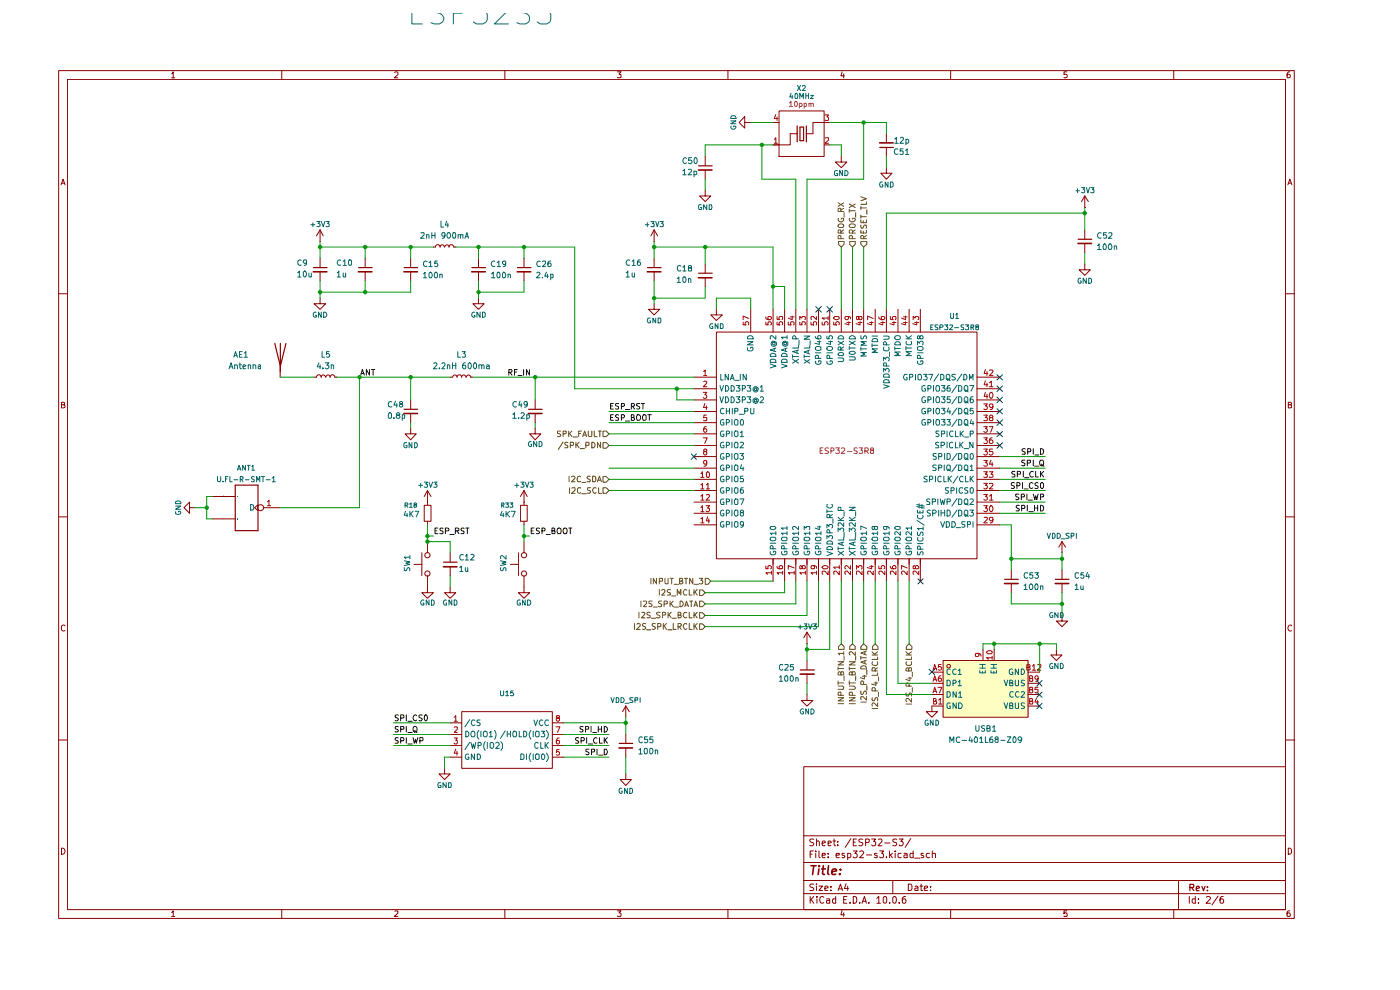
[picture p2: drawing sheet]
<svg xmlns="http://www.w3.org/2000/svg" width="297mm" height="210mm" viewBox="0 0 297 210" stroke-linecap="round" stroke-linejoin="round" font-family="sans-serif">
<g fill="none" stroke="#890000" stroke-width=".21">
<path d="M12.4 15h262.2v179.8h-262.2zM14.3 16.8h258.4v176.2h-258.4zM36.4 15.7l.3-.5v1.3M36.4 16.5h.7M59.8 15v1.8M83.7 15.4l.2-.2h.3l.2 .2v.4l-.8 .7h.8M107.1 15v1.8M131 15.2h.7l-.4 .5 .4 .1v.6h-.7M154.4 15v1.8M178.6 15.2l-.2 .9h.8M179 15.7v.8M201.7 15v1.8"/>
<path d="M226.3 15.2h-.6v.6l.4-.1 .3 .3-.1 .4h-.6M249 15v1.8M273.6 15.2l-.4 .1-.2 .3v.8h.6v-.6l-.4-.1-.2 .3M13 39.2l.4-1.2 .4 1.2M13.1 38.9h.6M273.2 39.2l.4-1.2 .5 1.2M273.3 38.9h.6M12.4 62.3h1.9M272.7 62.3h1.9M13 85.8h.5l.2-.3-.2-.2h-.5v1.2h.5l.3-.4-.3-.3M273.3 85.8h.5l.2-.3-.2-.2h-.5v1.2h.5l.2-.1v-.4l-.3-.2M12.4 109.6h1.9"/>
<path d="M272.7 109.6h1.9M13.8 132.8l-.4-.2-.4 .3 .1 .8 .3 .2 .4-.1M274 132.8l-.2-.2a.6 .6 0 0 0-.6 .7 .6 .6 0 0 0 .8 .5M12.4 157h1.9M272.7 157h1.9M13 179.9a.65 .65 0 0 1 .8 .6 .65 .65 0 0 1-.8 .7zM170.5 162.6h102.2v30.4h-102.2zM170.5 177.3h102.2M172.6 178.1h-.7l-.1 .3 .2 .2 .5 .1 .1 .4-.3 .3-.5-.1M173.2 178.6l.2-.2 .3 .1 .1 .9M173.2 178v1.4M174.4 178.9l.7-.2-.2-.3-.4 .1-.1 .7 .3 .2 .3-.1"/>
<path d="M175.7 178.9l.7-.2-.1-.2h-.6v.8h.6M176.7 178.4h.6M177 178v1.2l.3 .2M177.7 179.2v.2M177.7 178.5v.1M180.5 177.9l-1.2 1.8M181 178.6h.4M181.7 178h-.7v1.4h.7M183 178.1h-.7l-.1 .3 .3 .2 .4 .1 .1 .4-.3 .3-.5-.1M183.6 178.7l.7-.1 .1-.5-.8-.1v1.4M184.9 178h.9l-.5 .5 .5 .1v.6l-.3 .2h-.4l-.2-.2M186.3 178.1l.6-.1a.36 .36 0 0 1 .1 .6l-.7 .8h.8"/>
<path d="M187.7 178.8h1.1M190.2 178.1h-.7l-.1 .3 .7 .3 .1 .4-.2 .3-.6-.1M190.8 178h.8l-.5 .5h.2l.3 .2-.1 .5-.2 .2h-.4l-.1-.2M193.2 177.9l-1.2 1.8M273.3 179.9l.5 .1 .2 .3v.5l-.4 .4h-.3zM36.4 193.5l.3-.3v1.2M36.4 194.4h.7M59.8 193v1.8M83.7 193.3h.7v.4l-.8 .7h.8M107.1 193v1.8M131 193.2h.7l-.4 .4 .4 .2v.5h-.7M154.4 193v1.8"/>
<path d="M170.5 189.6h102.2M170.5 186.8h102.2M170.5 183h102.2M171.9 190.2v1.4M171.9 181.2h.4M172 190.8l.6 .8M172.5 180.5h-.6v1.4M172.6 187.5l-.7 .1v.4l.6 .3 .1 .3-.1 .3h-.7M172.6 190.2l-.7 .8M173.1 180.5v.2M173.1 181v.9M173.2 187.5v.1"/>
<path d="M173.2 188v.9M173.3 190.2v.1M173.3 190.7v.9M173.7 188h.8l-.8 .9h.8M173.7 180.5v1.2l.3 .2M174.4 181.4h.7l-.1-.4h-.5l-.1 .2 .1 .7h.5M174.7 190.3l-.4-.1a.7 .7 0 0 0-.4 .8 .7 .7 0 0 0 .8 .5v-.1M175 188.5l.7-.2-.1-.3h-.6v.9h.6M175.3 190.7h.6l.1 .9M175.7 181.8v.1M175.7 181v.2M176 191l-.7 .1v.4h.7"/>
<path d="M176.3 188.8v.1M176.3 188v.2M177.3 190.7h-.6l-.1 .2 .1 .6h.6M177.3 190.2v1.4M177.4 181.4h.7v-.4h-.6l-.1 .2 .1 .7h.6M177.8 188.9l.5-1.4 .4 1.4M178 188.5h.6M178.6 193.1l-.2 1h.8M179 193.6v.8M179 190.8h.5M179.2 181h-.6v.4l.6 .3-.2 .2h-.4M179.5 187.4l-.3 1.1h.8"/>
<path d="M179.7 190.2h-.7v1.4h.7M179.8 181.9h.5l.2-.2-.2-.7h-.5v1.4M179.8 188v.9M180.3 191.4v.2M181 190.2h.4a.75 .75 0 0 1 .4 .8 .75 .75 0 0 1-.8 .6zM181 180.5h.9l-.5 .5 .4 .2 .1 .5-.3 .2h-.4l-.2-.1M182.4 191.4v.2M182.4 180.7l.6-.2 .2 .3-.1 .3-.7 .8h.8M182.9 191.6l.5-1.4 .4 1.4M183 191.2h.7M183.8 181.4h1.1M184.3 191.4v.2"/>
<path d="M186 190.6l.4-.4v1.4M186 191.6h.8M186.1 181h-.5l-.1 .2 .6 .3v.4h-.6M186.6 180.5h.8l-.4 .5 .4 .1v.8h-.6l-.2-.1M187.4 190.4l.3-.2a.8 .8 0 0 1 .5 .7 .8 .8 0 0 1-.5 .7l-.3-.3zM188 181.8v.1M188.7 191.4v.2M188.7 180.5v1.4M188.9 181.4l.4 .5M189.3 181l-.6 .5M189.4 190.4l.3-.2a.8 .8 0 0 1 .5 .7 .8 .8 0 0 1-.5 .7l-.3-.3zM189.4 186.8v2.8"/>
<path d="M189.9 180.5v.2M189.9 181v.9M190.8 191.4v.2M191.2 181h-.5l-.2 .3v.4l.3 .2h.4M191.8 181h.6v.9M192.1 190.2h-.3l-.4 .3v.9l.3 .2 .4-.1v-.7l-.4-.1-.3 .3M192.4 181.4h-.6v.5h.6M192.7 187.5h.5l.3 .4v.6l-.3 .4h-.5zM193.7 181h-.6l-.1 .3 .1 .6h.6M193.7 180.5v1.4M194.1 182h1.1M194.1 188h.4l.2 .2v.7h-.6v-.4l.6-.2"/>
<path d="M195.2 188h.5M195.4 187.5v1.4h.3M195.9 181h-.5v.4l.6 .3-.3 .2h-.3M196.1 188.5l.7-.2v-.3h-.5l-.2 .2 .1 .7h.6M197.2 181h-.5l-.2 .3v.4l.3 .2h.4M197.4 188.8v.1M197.4 188v.2M197.8 181.1l.6-.1 .1 .9M197.8 180.5v1.4M201.7 193v1.8M226.3 193.2h-.6v.6l.2-.2 .4 .1v.7l-.6-.1M249 193v1.8"/>
<path d="M250 186.8v6.2M252.3 190.2v1.4M253.6 190.7h-.5l-.2 .2v.4l.2 .3 .5-.1M253.6 190.2v1.4M254.3 191.4v.2M254.3 190.7v.1M255.9 190.3l.2-.1h.4l.3 .4-.9 1h.9M258.4 190.1l-1.3 1.8M259.5 190.2h-.3l-.4 .3v.9l.3 .2 .4-.1v-.7l-.4-.1-.3 .3M273.6 193.2l-.6 .3v.8l.6 .1v-.7l-.4-.1-.2 .3"/>
</g>
<path d="M252.4 188.3h.7l.2-.3-.1-.3-.8-.1v1.3M252.8 188.3l.5 .6M253.8 188.5l.7-.2-.2-.3-.4 .1-.1 .7 .1 .1h.5M255 188l.3 .9 .3-.9M256.2 188.8v.1M256.2 188.1v.2" fill="none" stroke="#890000" stroke-width=".25"/>
<path d="M172 183.6h1.1M172.6 183.6l-.2 1.9M173.7 184.3l-.1 1.2M173.8 183.6l-.1 .2 .2-.1-.1-.1-.1 .2M174.3 184.3h.8M174.7 183.6l-.2 1.6 .4 .3M175.8 183.6l-.2 1.6 .2 .3M176.5 184.9l1-.2-.1-.3a.6 .6 0 0 0-.9 .2v.8h.8M178.1 185.3v.2M178.3 184.4v.2" fill="none" stroke="#890000" stroke-width=".34"/>
<path d="M200.1 140.1h18v12h-18z" fill="#fffec2"/>
<path d="M67.9 51.2h.1M67.9 48.8l-.8 1.2M67.9 48.8l.7 1.2M67.9 48.8v2.4M93.3 52.4a.47 .47 0 0 1 .5-.5 .47 .47 0 0 1 .5 .5M93.4 52.4a.51 .51 0 0 0-.5-.5 .51 .51 0 0 0-.5 .5h-.5M94.4 52.4a.47 .47 0 0 1 .4-.5 .47 .47 0 0 1 .5 .5M95.2 52.4a.51 .51 0 0 1 .6-.5 .51 .51 0 0 1 .5 .5h.4M111.2 54.8v1.9M111.2 57.7v1.9M138.8 54.8v1.9M138.8 57.7v1.9" fill="none" stroke="#890000" stroke-width=".21"/>
<path d="M109.8 56.8h2.8M137.4 56.8h2.8" fill="none" stroke="#890000" stroke-width=".25"/>
<path d="M109.7 57.7h2.9M137.3 57.7h2.9" fill="none" stroke="#890000" stroke-width=".34"/>
<path d="M112.7 112.6h.4M113.3 112h-.6v1.2h.6M114.5 112.1h-.7v.3l.7 .5-.2 .3h-.5M115 112.6h.6v-.5l-.6-.1v1.2M115.9 113.4h.9M117.1 112.6h.4l.2-.2v-.3l-.6-.1v1.2h.6l.1-.4-.3-.2M118.3 112.2l.2-.2 .5 .2v.6l-.1 .4h-.5l-.2-.4zM119.5 112.2l.3-.2 .4 .2 .1 .6-.2 .4h-.5l-.1-.4zM120.6 112h.7M121 112v1.2" fill="none" stroke="#0f0f0f" stroke-width=".21"/>
<path d="M127.9 103.5h.7l.6 .6-.6 .5h-.7z" fill="#fff"/>
<path d="M120.8 103.5v1.1M121.3 103.5h.6l.1 .5-.8 .6h.8M123.2 103.5h-.5l-.2 .2 .1 .8 .2 .1 .4-.1M123.4 104.7h1M125.3 103.5h-.7v.4l.7 .4-.3 .3h-.4M126.5 103.5h-.5a.67 .67 0 0 0-.3 .6 .67 .67 0 0 0 .5 .5l.3-.1M127 103.5v1.1h.6M127.9 103.5h.7l.6 .6-.6 .5h-.7z" fill="none" stroke="#735500" stroke-width=".21"/>
<path d="M127.9 101.1h.7l.6 .6-.6 .6h-.7z" fill="#fff"/>
<path d="M120.7 101v1.2M121.2 101.2l.5-.2 .3 .3-.8 .9h.8M123.2 101.2l-.3-.2a.67 .67 0 0 0-.5 .5 .67 .67 0 0 0 .3 .7l.5-.1M123.4 102.4h.9M125.2 101.1h-.6v.4l.5 .2 .1 .3-.1 .2h-.6M125.7 101h.4l.3 .3v.6l-.2 .3h-.5zM126.7 102.2l.5-1.2 .4 1.2M126.9 101.9h.5M127.9 101.1h.7l.6 .6-.6 .6h-.7z" fill="none" stroke="#735500" stroke-width=".21"/>
<path d="M111.2 106.5h.1M111.2 104.1l-.8 1.2M111.2 104.1l.6 1.2M111.2 104.1v2.4" fill="none" stroke="#890000" stroke-width=".21"/>
<g fill="none" stroke="#0f0f0f" stroke-width=".21">
<path d="M129.5 88.6h.5M129.5 86.1h.5M130.1 88h-.6v1.2h.6M130.1 85.6h-.6v1.2h.6M131.2 88.1l-.4-.1-.2 .2 .2 .4 .4 .1v.4l-.6 .1M131.2 85.6h-.5l-.1 .2 .1 .3 .5 .2v.4h-.6M131.8 88.6h.4l.3-.2-.1-.3-.6-.1v1.2M131.8 86.2l.6-.1 .1-.3-.2-.2h-.5v1.2M132.7 89.3h.9M132.7 86.9h.9M133.9 88.6l.5-.1v-.4l-.5-.1v1.2h.5l.2-.4-.3-.2M133.9 86.2l.6-.1 .1-.3-.2-.2h-.5v1.2"/>
<path d="M134.2 86.2l.4 .6M135.3 88l.5 .1a.74 .74 0 0 1-.2 1.1h-.4a.86 .86 0 0 1 .1-1.2zM135.7 85.6h-.6v.5l.5 .2 .1 .2-.2 .3-.5-.1M136.1 85.6h.6M136.4 85.6v1.2M136.6 88l.5 .1v.9l-.2 .2h-.4a.86 .86 0 0 1 .1-1.2zM137.4 88h.8M137.7 88v1.2"/>
</g>
<path d="M127.9 93.9h.7l.6 .6-.6 .6h-.7z" fill="#fff"/>
<path d="M119.5 93.7l-1.1 1.6M120.5 93.9h-.6v.4l.5 .2 .1 .3-.1 .2h-.6M121 94.5h.5l.2-.2v-.4l-.7-.1v1.2M122.2 93.8v1.2M122.3 94.3l.5 .7M122.8 93.8l-.6 .7M123.1 95.2h.9M124.3 94.5h.5l.2-.2v-.4l-.7-.1v1.2M125.6 93.8a.66 .66 0 0 1 .6 .4 .66 .66 0 0 1-.2 .8h-.4zM127.4 93.8v1.2l-.7-1.2v1.2M127.9 93.9h.7l.6 .6-.6 .6h-.7z" fill="none" stroke="#735500" stroke-width=".21"/>
<path d="M127.9 91.4h.7l.6 .6-.6 .6h-.7z" fill="#fff"/>
<g fill="none" stroke="#735500" stroke-width=".21">
<path d="M119 91.4h-.6l-.1 .5a.57 .57 0 0 1 .6 .6h-.6M119.5 92l.6-.1v-.5h-.6v1.2M120.6 91.4v1.2M120.8 91.9l.5 .7M121.3 91.4l-.7 .7M121.6 92.7h.9M122.8 91.9h.4M123.4 91.4h-.6v1.2M123.6 92.6l.4-1.2 .5 1.2M123.8 92.3h.5M124.8 91.4v1l.2 .2h.3l.3-.2v-1M126.1 91.4v1.2h.6"/>
<path d="M126.9 91.4h.7M127.3 91.4v1.2M127.9 91.4h.7l.6 .6-.6 .6h-.7z"/>
</g>
<g fill="none" stroke="#890000" stroke-width=".21">
<path d="M67.9 54.8v1.9M67.9 57.7v1.9M77.5 54.8v1.9M77.5 57.7v1.9M87.1 54.8v1.9M87.1 57.7v1.9M101.5 54.8v1.9M101.5 57.7v1.9M230.1 56v1.2h1.2l-1.2 1.2-1.2-1.2h1.2M230.1 48.8v1.9M230.1 51.6v2M59.4 77.6v2.4"/>
<path d="M67.9 63.2v1.2h1.2l-1.2 1.2-1.3-1.2h1.3M101.5 63.2v1.2h1.2l-1.2 1.2-1.2-1.2h1.2M66.6 80h.5M67.1 80a.51 .51 0 0 1 .5-.5 .51 .51 0 0 1 .6 .5M68.1 80a.47 .47 0 0 1 .5-.5 .47 .47 0 0 1 .4 .5M69.1 80a.47 .47 0 0 1 .5-.5 .47 .47 0 0 1 .5 .5M70 80a.51 .51 0 0 1 .5-.5 .51 .51 0 0 1 .5 .5M71 80h.5M87.1 90.8v1.2h1.2l-1.2 1.3-1.2-1.3h1.2M87.1 84.8v2M87.1 87.7v2M95.5 80h.5"/>
<path d="M96.1 80a.47 .47 0 0 1 .4-.5 .47 .47 0 0 1 .5 .5M96.9 80a.51 .51 0 0 1 .5-.5 .51 .51 0 0 1 .6 .5M97.9 80a.47 .47 0 0 1 .5-.5 .47 .47 0 0 1 .4 .5M98.9 80a.47 .47 0 0 1 .5-.5 .47 .47 0 0 1 .5 .5M99.8 80h.5M113.5 90.8v1.2h1.2l-1.2 1.3-1.2-1.3h1.2M113.5 84.8v2M113.5 87.7v2M40.2 107.7v-1.2l-1.2 1.2 1.2 1.2v-1.2h1.2M45 110.1h4.9M45 105.3h4.9M54.7 107.1l-.7 .6 .7 .6"/>
<path d="M55.9 107.7h3.5M87.8 119.7h1.7M89.5 117.3v4.8M90 107.2h1.4v3.4h-1.4zM90.7 106.5h.1M90.7 104.1v3.1M90.7 110.6v.7M90.7 114.9v2.4M90.7 104.1l-.7 1.2M90.7 104.1l.7 1.2M95.5 117.3v1.9M108.3 119.7h1.7"/>
<path d="M110 117.3v4.8M110.4 107.2h1.4v3.4h-1.4zM111.2 106.5v.7M111.2 110.6v.7M111.2 114.9v2.4M90.7 122.1v3.6h1.2l-1.2 1.2-1.2-1.2h1.2M95.5 124.5v1.2h1.2l-1.2 1.2-1.2-1.2h1.2M95.5 120.2v1.9M111.2 122.1v3.6h1.1l-1.1 1.2-1.2-1.2h1.2M95.5 153.3h2.5M95.5 155.8h2.5M95.5 158.2h2.5"/>
<path d="M98 151h19.2v12h-19.2zM117.2 153.3h2.3M117.2 155.8h2.3M117.2 158.2h2.3M132.8 149.8v2.3M132.8 155.8v1.8M132.8 158.7v1.9M132.8 149.8l-.7 1.2M132.8 149.8l.7 1.2M94.3 163v1.2h1.2l-1.2 1.2-1.2-1.2h1.2M95.5 160.6h2.5M117.2 160.6h2.3"/>
<path d="M132.8 164.2v1.2h1.1l-1.1 1.2-1.2-1.2h1.2"/>
<circle cx="55.3" cy="107.7" r=".64"/>
<circle cx="90.7" cy="117.8" r=".55"/>
<circle cx="111.2" cy="117.8" r=".55"/>
<circle cx="90.7" cy="121.7" r=".55"/>
<circle cx="111.2" cy="121.7" r=".55"/>
</g>
<path d="M66.5 56.8h2.9M76.1 56.8h2.8M85.7 56.8h2.9M100.1 56.8h2.9M228.7 50.8h2.9M58.3 72.9l1.2 4.8 1.2-4.8M59.5 72.9v6M85.7 86.8h2.9M112.1 86.8h2.9M49.9 102.9h4.8v9.7h-4.8zM94.1 119.2h2.9M131.4 157.7h2.8" fill="none" stroke="#890000" stroke-width=".25"/>
<path d="M66.5 57.7h2.8M76 57.7h2.9M85.7 57.7h2.9M100.1 57.7h2.9M228.7 51.6h2.9M85.7 87.7h2.9M112.1 87.7h2.9M94.1 120.2h2.8M131.3 158.7h2.9" fill="none" stroke="#890000" stroke-width=".34"/>
<g fill="none" stroke="#0f0f0f" stroke-width=".21">
<path d="M76.5 79.6l.4-1.2 .4 1.2M76.6 79.2h.6M78.4 78.4v1.2l-.7-1.2v1.2M78.8 78.4h.7M79.2 78.4v1.2M107.9 79l.6-.1 .1-.3-.1-.2h-.6v1.2M108.2 79l.4 .6M109.1 78.9h.5M109.7 78.4h-.6v1.2M109.9 79.7h.8M111.1 78.4v1.2M112.3 78.4v1.2l-.6-1.2v1.2"/>
<path d="M217.4 97.6h-.6l-.1 .2 .1 .3 .6 .2v.3l-.1 .2-.6-.1M217.5 95.2h-.4l-.3 .1v.4l.6 .1 .1 .2-.1 .3h-.6M217.9 98.2l.7-.1v-.4l-.7-.1v1.2M218 95.8h.6v-.6h-.6v1.1M219.2 95.2v1.1M219.2 97.6v1.2M219.5 98.9h.9M219.5 96.5h.9M220.7 97.6h.5a.86 .86 0 0 1-.1 1.2 .46 .46 0 0 1-.5-.4zM220.7 95.2a.66 .66 0 0 1 .7 .4 .66 .66 0 0 1-.3 .7h-.4zM220.8 98.5l.7 .4M92.3 112.6h.4"/>
<path d="M92.9 112h-.6v1.2h.6M94 112.1l-.4-.1-.3 .3 .3 .3 .4 .2v.3l-.7 .1M94.5 112.6h.6l.1-.2v-.3l-.7-.1v1.2M95.4 113.4h.9M96.6 112.6h.6l.2-.2-.1-.3-.7-.1v1.2M96.9 112.6l.5 .6M98.5 112.1h-.6v.4a.47 .47 0 0 1 .4 .2 .47 .47 0 0 1 .1 .5h-.6M98.8 112h.7M99.1 112v1.2M84.5 151.7h-.6v.5l.5 .2 .1 .3-.3 .2-.4-.1M84.5 154.2h-.6v.4l.5 .2 .1 .2-.3 .3-.4-.1M84.5 156.5h-.6v.5l.5 .1 .1 .4-.1 .1h-.6"/>
<path d="M85 152.3l.7-.1v-.4l-.2-.2h-.5v1.3M85 154.7h.6l.1-.5-.7-.1v1.2M85 157.1h.5l.2-.1v-.4l-.2-.1h-.5v1.1M86.2 151.6v1.3M86.2 154.1v1.2M86.2 156.5v1.1M86.5 153h1M86.5 155.4h1M86.5 157.8h1M87.6 156.5l.3 1.1 .2-.8 .2 .8 .3-1.1M87.7 154.3l.3-.2a.6 .6 0 0 1 .5 .6 .6 .6 0 0 1-.5 .6l-.4-.4zM87.9 155h.2l.4 .4"/>
<path d="M88.4 151.8l-.3-.2a.6 .6 0 0 0-.5 .7 .6 .6 0 0 0 .7 .5l.1-.1M89.1 157.1h.5l.1-.1v-.4l-.1-.1h-.5v1.1M89.6 151.7l-.5-.1-.2 .2v.3l.7 .5-.3 .3-.4-.1M90.3 151.6a.68 .68 0 0 1 .4 .7 .68 .68 0 0 1-.4 .6l-.3-.5 .1-.6zM122.8 156.5h-.5l-.2 .2 .1 .3 .5 .1v.5h-.6M123.3 157.1h.5l.1-.1v-.4l-.1-.1h-.5v1.1M123.7 154.2h-.6v.4l.5 .2 .1 .2-.3 .3-.4-.1M124.2 154.7h.6l.1-.5-.7-.1v1.2M124.5 156.5v1.1M124.8 157.8h.9M125 158.9l-.7 .1v.3l.7 .5-.3 .3-.4-.1M125.4 154.1v1.2"/>
<path d="M125.5 159.5l.6-.1v-.5h-.6v1.2M125.7 155.4h.9M126.7 156.6l-.3-.1a.67 .67 0 0 0-.5 .5 .67 .67 0 0 0 .3 .6h.5M126.7 158.9v1.2M126.9 154.1v1.2M126.9 154.7h.7M127.2 156.5v1.1h.6M127.6 154.1v1.2M128.2 154.1a.6 .6 0 0 1 .7 .6 .6 .6 0 0 1-.7 .6zM128.2 158.9h.4a.66 .66 0 0 1 .2 .8 .66 .66 0 0 1-.6 .4zM128.2 156.5v1.1M128.4 157l.5 .6"/>
<path d="M128.9 156.5l-.7 .6M127 160.2h.8"/>
</g>
<g fill="none" stroke="#af0000" stroke-width=".21">
<path d="M47.5 109.9h.1M47.5 105.1h.1M56.7 106.4l.4-.3v1.2M56.7 107.3h.7M96.3 152.1l.4-.3v1.2M96.3 154.3h.7v.4l-.7 .7h.7M96.3 156.5h.7l-.3 .6h.3v.5l-.1 .2h-.4l-.2-.2M96.3 153h.7M96.7 158.9l-.4 .9h.8M96.9 159.3v.9M117.9 154.2h.9l-.5 1.2M118.3 152.3l-.3-.2 .1-.3h.5v.4l-.5 .1-.1 .2 .1 .4 .2 .1 .4-.3-.1-.4h-.2"/>
<path d="M118.6 159h-.5l-.1 .6 .2-.2 .4 .1v.6h-.6M118.6 156.5h-.2a.93 .93 0 0 0-.3 1.2h.5l.1-.5-.1-.1h-.5l-.1 .1"/>
</g>
<g fill="none" stroke="#006464" stroke-width=".21">
<path d="M50.3 110.1h.1M50.3 105.4h.1M53.2 107a.66 .66 0 0 1 .6 .4 .66 .66 0 0 1-.2 .8h-.4zM98.8 155.1a.66 .66 0 0 1 .7 .4 .66 .66 0 0 1-.3 .8h-.4zM99.6 152.7l-1 1.5M99.6 157.5l-1 1.5M99.9 157.5l.3 1.2 .2-.9 .3 .9 .2-1.2M100 155.3l.2-.2 .4 .1a.87 .87 0 0 1 0 1.1h-.5l-.2-.3zM100.7 159.9v1.2l-.7-1.2v1.2M100.8 152.8l-.6-.1a.67 .67 0 0 0-.2 .7 .67 .67 0 0 0 .5 .5l.3-.1M101.3 159.9l.6 .2v.3v.5l-.4 .2h-.2zM101.4 158.2l.6-.1v-.5l-.6-.1v1.2"/>
<path d="M101.6 154.9l-.3 .5v.9l.3 .5M101.9 152.7h-.6l-.1 .2 .1 .3 .6 .2v.4l-.2 .1-.5-.1M102 155.1v1.2M102.6 155.3l.3-.2 .3 .1a.87 .87 0 0 1 0 1.1h-.5l-.2-.3zM103 157.3a1.44 1.44 0 0 0 0 1.9M103.4 157.5v1.2M103.8 155.4l.3-.3v1.2M103.8 156.3h.7M104 157.6l.5-.1a.86 .86 0 0 1 0 1.2l-.5-.1zM104.9 154.9a1.42 1.42 0 0 1 0 1.9M105.2 157.6l.1-.1h.4l.2 .2-.1 .4-.6 .6h.7M106.3 157.3l.3 .5v.9l-.3 .5"/>
<path d="M107.2 155l-1 1.6M107.6 155.1v1.2M107.6 155.7h.7M108.3 155.1v1.2M109 155.1l.6 .2v.8l-.2 .2h-.4a.86 .86 0 0 1 0-1.2zM110.1 155.1v1.2h.6M110.5 159.9h.3l.4 .3v.7l-.4 .2h-.3zM111.1 155.1a.66 .66 0 0 1 .6 .4 .66 .66 0 0 1-.2 .8h-.4zM111.7 159.9v1.2M112.6 159.8a1.32 1.32 0 0 0 0 1.7M112.6 154.9a1.42 1.42 0 0 0 0 1.9M113.1 155.1v1.2"/>
<path d="M113.1 159.9v1.2M113.3 152.7l.3 1.2 .4-1.2M113.6 155.3l.3-.2 .5 .2v.8l-.2 .2h-.4l-.2-.2zM114.1 157.6l-.3-.1-.3 .3v.8l.3 .1 .3-.1M114.7 157.5v1.2h.5M114.8 155.1h.8l-.5 .4 .5 .3v.3l-.2 .2-.6-.1M115.1 152.8l-.5-.1a.67 .67 0 0 0-.2 .7 .67 .67 0 0 0 .5 .5l.2-.1M115.7 157.5v1.2M115.8 158.1l.5 .6M115.9 159.8a1.18 1.18 0 0 1 0 1.7M115.9 154.9a1.21 1.21 0 0 1 0 1.9M116.3 152.8l-.5-.1a.67 .67 0 0 0-.2 .7 .67 .67 0 0 0 .5 .5l.2-.1"/>
<path d="M116.3 157.5l-.6 .7M99.4 160l-.3-.1a.61 .61 0 0 0-.4 .7 .61 .61 0 0 0 .5 .5l.3-.1v-.4h-.3M113.6 160.1l.3-.2 .5 .2v.8l-.3 .2-.5-.2zM115 160l.2-.1a.64 .64 0 0 1 .4 .7 .64 .64 0 0 1-.5 .5l-.2-.2z"/>
</g>
<path d="M182.6 51.2h1.3v.6l-.7 .6-.6-.6z" fill="#fff"/>
<g fill="none" stroke="#735500" stroke-width=".21">
<path d="M182.6 51.2h1.3v.6l-.7 .6-.6-.6zM182.6 48.8v.6h1.2v-.6M182.6 47.7v.6l.2 .1 .3-.1 .3-.6h.3v.7M182.6 46.6v.6h1.2v-.6M182.6 41.7l1.2 .5-1.2 .4M182.6 43.8v.6M182.6 45.6v.7M182.6 46h1.2M182.6 44.1h1.2M183.1 46.8v.4M183.1 49v.4M183.2 50.6l-.1-.6h-.5v.6h1.2"/>
<path d="M183.8 42.8v.5h-1.2M183.8 50l-.6 .4M183.9 44.5v1"/>
</g>
<path d="M180.3 51.2h1.1v.6l-.6 .6-.5-.6z" fill="#fff"/>
<path d="M180.2 47.7a.86 .86 0 0 1 1.2 0l-.1 .6h-1zM180.2 44.4v.6M180.2 44.7h1.2M180.2 43.3l1.2 .7M180.3 51.2h1.1v.6l-.6 .6-.5-.6zM180.3 46.3l-.1 .2a.64 .64 0 0 0 .6 .6 .64 .64 0 0 0 .6-.6v-.2h-.6v.2M180.8 50.6v-.6h-.5l-.1 .6h1.2M180.8 49.4v-.6h-.5l-.1 .6h1.2M181.4 48.8l-.6 .4M181.4 43.3l-1.2 .7M181.5 45.1v1" fill="none" stroke="#735500" stroke-width=".21"/>
<path d="M177.9 51.2h1.2v.6l-.6 .6-.6-.6z" fill="#fff"/>
<path d="M177.8 47.7a.65 .65 0 0 1 .7-.2 .65 .65 0 0 1 .5 .5l-.2 .3h-.8zM177.8 43l1.2 .8M177.9 51.2h1.2v.6l-.6 .6-.6-.6zM177.9 46.3a.55 .55 0 0 0 .5 .8 .55 .55 0 0 0 .5-.8h-.4v.2M178.4 50.6v-.6h-.5l-.1 .6h1.2M178.4 49.4v-.6h-.5l-.1 .6h1.2M178.4 44.9v-.6l-.5-.1-.1 .7h1.2M179 48.8l-.6 .4M179 44.2l-.6 .3M179 43l-1.2 .8M179.1 45.1v1" fill="none" stroke="#735500" stroke-width=".21"/>
<g fill="none" stroke="#890000" stroke-width=".21">
<path d="M230.1 44h.1M230.1 41.6l-.7 1.2M230.1 41.6l.8 1.2M230.1 41.6v2.4M152 70.4h55.3v48.1h-55.3zM152 65.6v1.2h1.2l-1.2 1.2-1.2-1.2h1.2M159.3 65.6v4.8M164 65.6v4.8M166.5 65.6v4.8M168.8 65.6v4.8M171.2 65.6v4.8M173.6 65.6v4.8"/>
<path d="M176 65.6v4.8M178.5 65.6v4.8M180.8 65.6v4.8M183.2 65.6v4.8M185.7 65.6v4.8M188 65.6v4.8M190.5 65.6v4.8M192.9 65.6v4.8M195.2 65.6v4.8M147.2 80h4.8M147.2 82.5h4.8M147.2 84.8h4.8"/>
<path d="M147.2 87.3h4.8M147.2 89.7h4.8M147.2 92h4.8M147.2 94.5h4.8M147.2 96.9h4.8M147.2 99.3h4.8M207.3 80h4.8M207.3 82.5h4.8M207.3 84.8h4.8M207.3 87.3h4.8M207.3 89.7h4.8M207.3 92h4.8"/>
<path d="M207.3 94.5h4.8M207.3 96.9h4.8M207.3 99.3h4.8M147.2 101.7h4.8M147.2 104.1h4.8M147.2 106.5h4.8M147.2 108.9h4.8M147.2 111.3h4.8M164 118.5v4.8M166.5 118.5v4.8M168.8 118.5v4.8M171.2 118.5v4.8"/>
<path d="M173.6 118.5v4.8M176 118.5v4.8M178.5 118.5v4.8M180.8 118.5v4.8M183.2 118.5v4.8M185.7 118.5v4.8M188 118.5v4.8M190.5 118.5v4.8M192.9 118.5v4.8M195.2 118.5v4.8M207.3 101.7h4.8M207.3 104.1h4.8"/>
<path d="M207.3 106.5h4.8M207.3 108.9h4.8M207.3 111.3h4.8"/>
</g>
<g fill="none" stroke="#af0000" stroke-width=".21">
<path d="M149.3 78.8l.3-.3v1.2M149.3 79.7h.6M157.6 68.3v.6h.6l-.1-.4 .2-.3 .4 .1v.6M158.8 67.6l-1.2-.5v.7M162.5 68.3v.6h.5v-.6l.4-.1 .3 .3-.2 .4M162.5 67.2l.1 .4a.82 .82 0 0 0 1.1 0l-.2-.5h-.5l-.1 .5 .2 .2M164.8 68.3v.6h.6l-.1-.4 .2-.3 .4 .1v.6M164.8 67.1v.6l.6 .1-.1-.2v-.3l.1-.2h.5v.7M167.2 68.3v.6h.6l-.1-.5 .2-.2h.3l.3 .3-.2 .4M167.6 67.2h.9M168.1 67.1v.7l-.9-.3M169.7 68.3v.6h.5l-.1-.4 .2-.3 .5 .1v.6"/>
<path d="M169.7 67.8v-.7l.4 .4 .1-.4h.6v.7M172 68.3v.6h.6l-.1-.5 .2-.2h.4l.1 .2-.1 .5M173.2 67.1v.7l-.7-.7h-.4v.7M174.4 68.3v.6h.6v-.6l.4-.1 .3 .3-.2 .4M175.7 67.5h-1.3l.4 .3M175.7 67.1v.7M176.9 68.3v.6h.6l-.2-.4 .2-.3 .5 .1v.6M177 67.2l.8-.1 .3 .4a.64 .64 0 0 1-.7 .3 .64 .64 0 0 1-.5-.4zM179.7 68.4h.7M179.7 67.1h.2l.1 .5-.1 .1-.4 .1-.3-.2 .2-.5h.8l.2 .2v.3M180.1 68.2v.7l-.9-.2M182 68.4h.9"/>
<path d="M182.2 67.3l.1-.2h.5l.1 .2-.1 .4-.4 .1-.4-.7-.3 .1v.4l.2 .2 .3-.2M182.5 68.2v.7l-.9-.2M184.5 68.4h.7M184.9 68.2v.7l-.9-.2M185.2 67.6l-1.1-.5v.7M186.4 67.2a.72 .72 0 0 0 .6 .6 .72 .72 0 0 0 .7-.2l-.2-.5h-.5l-.1 .5 .3 .2M186.9 68.4h.8M187.3 68.2v.7l-.9-.2M188.9 67.1v.6l.6 .1-.2-.2v-.3l.2-.2h.5v.7M189.3 68.4h.8M189.7 68.2v.7l-.9-.2M191.7 68.4h.7"/>
<path d="M191.7 67.2h.7M192.1 68.2v.7l-.8-.2M192.1 67.1v.7l-.8-.3M193.7 67.8v-.7l.4 .4 .1-.4h.5l.2 .2v.3l-.2 .2M194.1 68.4h.8M194.5 68.2v.7l-.9-.2M209 78.4l-.2 .8h.7M209.4 78.8v.9M209.9 78.6l.6-.1 .1 .2v.3l-.7 .7h.7M149.2 83.2h.7l-.4 .5 .4 .3v.4l-.6 .1-.1-.2M149.2 92.9h.8l-.5 1.2M149.3 80.9h.4l.2 .3-.7 .8h.7"/>
<path d="M149.5 85.6l-.2 .8h.7M149.5 95.8h-.2a.31 .31 0 0 1 .1-.5 .31 .31 0 0 1 .5 .1v.4h-.4l-.2 .2v.3l.2 .2 .4-.2v-.3l-.2-.2M149.9 88.1h-.6v.5h.6v.6h-.6M149.9 90.5h-.4l-.2 .3v.8h.6v-.4a.35 .35 0 0 0-.3-.3 .35 .35 0 0 0-.3 .3M149.9 86.1v.8M149.9 98.2l-.2 .3-.4-.1v-.7h.6v.2l-.1 .9-.5 .1M208.7 97.7h.8l-.5 .4 .4 .1v.6h-.7M208.7 95.2h.8l-.5 .6h.4v.6l-.5 .1-.2-.2M208.7 92.9h.8l-.5 .4 .5 .3-.1 .5-.7-.1M208.7 90.5h.8l-.5 .4 .4 .1v.6l-.5 .1-.2-.2M208.7 88.1h.8l-.5 .5h.4v.6h-.7M208.7 85.7h.8l-.5 .4 .4 .1v.6h-.7"/>
<path d="M209 83.2l-.2 .9h.7M209 80.8l-.2 .8h.7M209.4 81.3v.7M209.4 83.6v.9M209.9 90.5h.7l-.5 1.2M209.9 81.2l.4-.3v1.1M209.9 82h.7M210.1 83.3a.61 .61 0 0 1 .6 .5 .61 .61 0 0 1-.4 .7 .71 .71 0 0 1-.2-1.2zM210.1 88.6l-.2-.2 .2-.3h.3l.2 .2-.1 .3h-.4l-.2 .2 .2 .4h.4l.1-.1v-.3l-.2-.2M210.2 97.6l-.3 .9h.7M210.5 92.9l-.4 .1-.2 .8 .2 .3 .5-.1v-.4l-.2-.3h-.3l-.2 .3M210.5 98.1v.8"/>
<path d="M210.6 95.2h-.6l-.1 .6h.6l.1 .1v.4l-.2 .2h-.3l-.2-.2M210.6 86.2l-.2 .2h-.3l-.2-.2 .1-.4 .5-.1 .1 .2-.1 .9-.4 .1M148.7 100.4h.1l.2-.3v1.2M148.7 102.9l.3-.4v1.2M148.7 105.2l.3-.3v1.2M148.7 107.6h.1l.2-.3v1.2M148.7 110.1l.3-.4v1.2M148.7 101.3h.6M148.7 103.7h.6M148.7 106.1h.6M148.7 108.5h.6M148.7 110.9h.6"/>
<path d="M149.8 107.3h.7l-.4 .5 .4 .1v.4l-.2 .2h-.4l-.1-.1M149.9 102.9l.3-.4v1.2M149.9 105l.4-.1 .2 .3-.7 .9h.7M149.9 103.7h.6M150.1 100.1a.71 .71 0 0 1 .3 1.2h-.4l-.1-.2v-.8zM150.1 109.6l-.2 .9h.6M150.4 110.1v.8M172.5 120l.3 .2-.1 .4h-.6l-.1-.4 .3-.2 .8 .1 .1 .5M178.1 120v.6M180.4 120v.7l-.8-.7-.4 .2 .2 .4M184.9 120v.6l-.9-.2M208.7 107.3h.8l-.5 .5h.4v.7h-.5l-.2-.1"/>
<path d="M208.7 104.9h.8l-.5 .4 .4 .1v.6h-.7M208.7 102.5h.8l-.5 .5h.4v.6l-.5 .1-.2-.2M208.7 100.1h.8l-.5 .5h.4v.7l-.7-.1M208.8 109.8l.6-.1 .1 .4-.8 .8h.8M209.9 105.2l.4-.3v1.2M209.9 102.6l.6-.1 .1 .2v.3l-.7 .7h.7M209.9 100.1h.7l-.4 .5 .4 .2v.3l-.1 .2-.6-.1M209.9 106.1h.7M210.1 107.4a.61 .61 0 0 1 .6 .4 .61 .61 0 0 1-.4 .7 .71 .71 0 0 1-.2-1.1zM210.6 110.2l-.2 .3h-.3l-.2-.3v-.3l.2-.2h.4a.94 .94 0 0 1 0 1.1l-.4 .1M162.5 120.1v.5h.5v-.5l.4-.1 .3 .2-.2 .4M163.7 121.5h-1.2l.3 .3"/>
<path d="M163.7 121.2v.6M164.8 120.1l.3 .5h.8v-.5l-.4-.1-.2 .2v.3l.2 .1M166 121.5h-1.2l.4 .3M166 121.2v.6M168.5 121.5h-1.3l.4 .3M168.5 120.5l-1.3-.5v.7M168.5 121.2v.6M170.2 120.2l.1-.2h.3l.3 .2-.1 .4h-.5l-.1-.4-.4-.2-.1 .1v.5h.3l.2-.1M170.9 121.5h-1.2l.3 .3M170.9 121.2v.6M173.2 121.5h-1.2l.4 .3M173.2 121.2v.6"/>
<path d="M174.5 120.1a.75 .75 0 0 1 1.2 .3l-.3 .2h-.7l-.3-.2zM175.7 121.2v.7l-.7-.7h-.4l-.2 .1v.4l.2 .1M178.1 121.2v.7l-.7-.7h-.4v.6M178.1 120.3h-1.2l.3 .3M180.4 121.2v.7l-.7-.7h-.3l-.2 .1v.4l.2 .1M181.7 120.7v-.7l.4 .4 .3-.4 .4 .1v.6M182.9 121.2v.7l-.7-.7h-.5l.1 .6M184.5 120.1h.7M185.2 121.2v.7l-.6-.7h-.5v.6M186.4 120.1v.5h.6v-.5l.4-.1 .3 .2-.2 .4M187.7 121.2v.7l-.7-.7h-.4l-.2 .1v.4l.2 .1M188.9 120.1l.2 .5h.9v-.5l-.4-.1-.3 .2v.3l.3 .1"/>
<path d="M190.1 121.2v.7l-.7-.7h-.4v.6M192.4 121.2v.7l-.6-.7h-.4l-.1 .1v.4l.1 .1M192.4 120.5l-1.1-.5v.7M194.2 120.2l.2-.2h.2l.3 .2-.2 .4h-.4l-.1-.4-.2-.2-.3 .1 .1 .5 .4-.1M194.9 121.2v.7l-.7-.7h-.5l.1 .6"/>
</g>
<g fill="none" stroke="#006464" stroke-width=".21">
<path d="M152.9 79.4v1.2h.5M154.5 79.4v1.2l-.7-1.2v1.2M157.1 79.4v1.2M158.3 79.4v1.2l-.7-1.2v1.2M158.6 73.7v.5l.2 .2h.7a.55 .55 0 0 0 .2-.7h-.4v.2M158.6 72.5h1.2l-1.2 .6h1.2M158.6 71.5a.66 .66 0 0 1 .7-.3 .66 .66 0 0 1 .5 .7h-1.2zM163.4 77.2l1.2 .4-1.2 .5M163.4 76.4l.3-.2h.6l.3 .3v.4h-1.2zM163.4 75.2a.66 .66 0 0 1 .8-.3 .66 .66 0 0 1 .4 .7h-1.2zM164 72.6v.5h.4l-.1-.5M164.3 73.9v.6"/>
<path d="M164.6 73.8l-1.2 .4 1.2 .4M164.6 72.5a.59 .59 0 0 1 0 .8 .59 .59 0 0 1-.9-.1 .59 .59 0 0 1 .2-.8h.4l.1 .2h-.5M164.6 71.2v.8l-.9-.8-.3 .2 .1 .5M165.8 77.2l1.2 .4-1.2 .5M165.9 76.4l.1-.2h.7l.3 .2v.5h-1.2zM165.9 75.2a.72 .72 0 0 1 1.1 0v.4h-1.2zM166.4 72.6v.5h.3l.2-.1-.2-.4M166.6 73.9v.6M167 73.8l-1.2 .4 1.2 .4M167 72.5l.1 .1v.5a.67 .67 0 0 1-1.1 0v-.5a.45 .45 0 0 1 .8 0h-.5M167 71.5h-1.2l.3 .4M167 71.2v.7"/>
<path d="M168.1 75.6h1.3M168.1 76.2l1.3 .8M168.1 75.3v.6M168.8 71.9v-.4l-.2-.3-.5 .3v.4h1.3M169.1 74.3v.6M169.4 74.2l-1.3 .4 1.3 .4M169.4 73.2v.6h-1.3M169.4 76.2l-1.3 .8M169.5 72.2v.9M170.6 71.3h1.2l-1.2 .7h1.2M170.6 76.3l1.2 .7M170.6 75.3v.6"/>
<path d="M170.6 75.6h1.2M171.4 74.4v.5M171.8 74.2l-1.2 .5 1.2 .4M171.8 73.3v.5h-1.2M171.8 76.3l-1.2 .7M171.9 72.3v.8M173 71.4l.1 .3 .2 .2h.8l.1-.5-.2-.2h-.4l-.1 .2v.4l.1 .1M173 74.8h1.2M173.1 76.6l-.1 .1a.66 .66 0 0 0 .4 .6 .66 .66 0 0 0 .8-.3l-.1-.5h-.5v.3M173.1 73.7a.87 .87 0 0 1 1.1 0v.5a.77 .77 0 0 1-1.2-.2zM173.4 72.5h.8M173.6 76v-.6h-.5l-.1 .6h1.2"/>
<path d="M173.8 72.3v.8l-.9-.3M175.4 76.6v.4a.67 .67 0 0 0 .7 .3 .67 .67 0 0 0 .5-.5l-.2-.3h-.3v.3M175.4 73.7a.77 .77 0 0 1 1.2 .1l-.1 .4a.72 .72 0 0 1-1.1-.2zM175.4 71.3v.6h.5v-.6l.5-.1 .2 .3-.2 .4M175.4 74.8h1.2M175.8 72.5h.8M176 76l-.1-.6h-.5v.6h1.2M176.2 72.3v.8l-.9-.3M177.8 75.9h.9l.3 .3v.3l-.3 .2h-.9M177.8 72.4l1.2 .7M177.9 74.9a.66 .66 0 0 1 1.1 .3l-.3 .2h-.6l-.3-.2zM177.9 71.5a.61 .61 0 0 1 .7-.3 .61 .61 0 0 1 .4 .7h-1.2z"/>
<path d="M178.4 74.2v-.5h-.5l-.1 .5h1.2M179 73.6l-.6 .4M179 72.4l-1.2 .7M180.2 75.7h1l.2 .2-.1 .5h-1.1M180.2 74.8a.75 .75 0 0 1 1.2 .1 .75 .75 0 0 1-1.2-.1zM180.2 73.5v.7M180.2 73.8h1.2M180.2 72.4l1.2 .7M180.3 71.5a.66 .66 0 0 1 .7-.3 .66 .66 0 0 1 .4 .7h-1.2zM181.4 72.4l-1.2 .7M182.6 71.2l.1 .7h.3l.5-.7 .3 .3-.1 .4M182.6 73.7v.6"/>
<path d="M182.6 74h1.2M183.8 74.8h-1.2l.9 .3-.9 .4h1.2M183.8 72.5h-1.2l.9 .3-.9 .4h1.2M185 72.9v.7M185 73.2h1.2M185 71.3h1.2M185.2 71.9h.8l.2 .1v.5h-1.2zM186.2 74h-1.2l.8 .4-.8 .4h1.2M187.4 79.5l.3-.2h.6l.2 .2 .1 .5h-1.2zM187.4 78.9v-.8l.5 .5 .1-.4 .4-.1 .2 .3v.3l-.1 .2M187.4 76.5v-.7l.5 .4 .1-.3 .4-.1 .2 .2v.4l-.1 .1M187.4 71.3h1l.2 .2-.2 .5h-1"/>
<path d="M187.5 73.7l-.1 .5 .3 .2h.6l.2-.2 .1-.3-.1-.2M188 77.6v-.6h-.6v.6h1.2M188 73.1v-.5l-.4-.1-.2 .1v.5h1.2M188.7 74.7v.9M189.8 73.6v.6M189.8 73.9h1.2M189.9 72.7a.61 .61 0 0 1 .7-.2 .61 .61 0 0 1 .4 .6h-1.2zM189.9 71.4l.7-.2 .4 .3a.6 .6 0 0 1-.6 .6 .6 .6 0 0 1-.6-.6zM191 74.7h-1.2l.9 .4-.9 .3h1.2M192.2 73.5v.7M192.2 73.8h1.2M192.2 71.9h1.2"/>
<path d="M192.2 71.2l.7 .7M192.4 72.5l-.2 .3 .3 .3h.6l.3-.1-.1-.5M192.4 79.4h-.5a.61 .61 0 0 0-.2 .8 .61 .61 0 0 0 .7 .3v-.4h-.1M193.4 74.6h-1.2l.8 .4-.8 .4h1.2M193.4 71.2l-.7 .5M194.2 79.4v1.2M194.6 76.6v.4a.61 .61 0 0 0 .8 .3 .61 .61 0 0 0 .3-.8h-.4v.3M194.6 73.7a.77 .77 0 0 1 1.2 .1l-.1 .4a.72 .72 0 0 1-1.1-.2zM194.6 73.1v-.7l.5 .4 .2-.4 .4 .1v.6M194.6 74.8h1.2M194.7 79.6l.2-.2h.4a.86 .86 0 0 1-.1 1.2l-.5-.2zM195.2 71.5l.1-.3h.3l.2 .3-.1 .4h-.5v-.4l-.4-.3-.2 .2v.4l.4 .1 .2-.2"/>
<path d="M195.2 76v-.6h-.6v.6h1.2M195.9 79.4h.8l-.4 .4 .4 .3-.1 .4h-.7M197 79.4h.9l-.5 1.2M199.1 79.3l-1 1.6M199.6 79.4h.4l.2 .3v.6l-.4 .3h-.2zM200.7 79.6l.2-.2h.4a.86 .86 0 0 1-.1 1.2l-.5-.2zM202.7 79.4h-.6l-.2 .2 .2 .3 .6 .4-.1 .2h-.7M204 79.3l-1 1.6M204.5 79.4h.4a.66 .66 0 0 1 .2 .8 .66 .66 0 0 1-.6 .4zM152.7 81.8l.4 1.2 .4-1.2M152.7 84.2l.4 1.2 .4-1.2M153.5 89.1l-.1-.1a.66 .66 0 0 0-.6 .5 .66 .66 0 0 0 .3 .7l.5-.1v-.4h-.3"/>
<path d="M153.5 91.4h-.4a.67 .67 0 0 0-.3 .7 .67 .67 0 0 0 .5 .5l.3-.1v-.4h-.3M153.5 93.9l-.1-.1a.66 .66 0 0 0-.6 .5 .66 .66 0 0 0 .3 .7l.5-.1v-.4h-.3M153.5 96.3l-.1-.1a.64 .64 0 0 0-.6 .6 .64 .64 0 0 0 .5 .6l.3-.1v-.4h-.3M153.5 98.7l-.3-.1a.61 .61 0 0 0-.4 .7 .61 .61 0 0 0 .5 .5l.3-.1v-.4h-.3M153.6 86.7l-.3-.1a.6 .6 0 0 0-.5 .6 .6 .6 0 0 0 .5 .6l.3-.1M153.9 81.8a.66 .66 0 0 1 .7 .4 .66 .66 0 0 1-.3 .8h-.4zM153.9 84.2a.64 .64 0 0 1 .7 .6 .64 .64 0 0 1-.7 .6zM154.1 89.7h.4l.3-.3-.3-.4h-.4v1.2M154.1 92l.6-.1 .1-.3-.2-.2h-.5v1.2M154.1 94.5h.4l.3-.3-.1-.3-.6-.1v1.2M154.1 96.9l.6-.1 .1-.4-.3-.2h-.4v1.2M154.1 99.2h.5l.2-.1-.1-.4-.6-.1v1.2"/>
<path d="M154.1 86.6v1.2M154.1 87.2h.7M154.8 86.6v1.2M154.9 80.6l.5-1.2 .3 1.2M155 80.3h.6M155.1 81.8a.66 .66 0 0 1 .7 .4 .66 .66 0 0 1-.3 .8h-.4zM155.1 84.2a.64 .64 0 0 1 .7 .6 .64 .64 0 0 1-.7 .6zM155.3 89v1.2M155.3 91.4v1.2M155.3 93.8v1.2M155.3 96.2v1.2M155.3 98.6v1.2"/>
<path d="M155.4 86.6v1.2M155.9 87.2h.6v-.5l-.6-.1v1.2M155.9 80.7h.9M156 91.4h.4l.1 .2v.9l-.5 .1a.86 .86 0 0 1 0-1.2zM156 89l.5 .2v.8l-.1 .2h-.4a.86 .86 0 0 1 0-1.2zM156 93.8l.5 .2v.8l-.1 .2h-.4a.86 .86 0 0 1 0-1.2zM156 96.2l.5 .1v1l-.5 .1a.86 .86 0 0 1 0-1.2zM156 98.6l.5 .2v.8l-.5 .2a.78 .78 0 0 1 0-1.2zM156.2 81.8h.8l-.5 .5 .5 .2v.3l-.2 .2-.6-.1M156.2 84.2h.8l-.5 .5h.4l.1 .5-.3 .2h-.3l-.2-.1M156.8 87.9h.9M157 96.2h.7l-.4 .5 .4 .2-.1 .5h-.5l-.1-.1"/>
<path d="M157.1 91.8l.3-.4v1.2M157.1 93.9l.4-.1 .2 .3-.7 .9h.7M157.1 92.6h.6M157.3 89a.75 .75 0 0 1 .3 1.2h-.4l-.1-.5v-.5zM157.3 98.5l-.2 .9h.7M157.5 82.5h.4l.3-.3-.1-.3-.6-.1v1.2M157.5 84.8l.6-.1 .1-.3-.3-.2h-.4v1.2M157.6 99.1v.7M158 87.2h.6l.1-.5-.7-.1v1.2M158.5 81.8h.8l-.4 .5 .4 .1v.5h-.8M158.5 84.2h.8l-.4 .5h.4v.6l-.2 .1h-.4l-.2-.1M159.3 86.6v1.1l.1 .1h.3l.2-.3v-.9"/>
<path d="M160.5 82.5l-.2-.2-.3 .2 .1 .3h.4M160.5 82.3v.5h.3l.1-.4-.4-.4h-.4l-.3 .4v.4l.3 .3h.4l.2-.1M160.5 84.8l-.4-.1-.1 .2 .1 .4 .4-.1M160.5 84.7v.5l.4-.1a.59 .59 0 0 0-.6-.7l-.5 .3v.6l.5 .3 .4-.2M161.3 82.1l.3-.3v1.2M161.3 84.3l.4-.1 .3 .4-.8 .8h.8M161.3 83h.7M187.4 81.6l1.2 .4-1.2 .4M187.4 80.8a.66 .66 0 0 1 .8-.3 .66 .66 0 0 1 .4 .7h-1.2zM193 80l.6-.1v-.4l-.6-.1v1.2M196.3 89.1l-.4-.1-.3 .3v.6l.1 .3 .6-.1v-.4h-.2M196.3 86.7a.45 .45 0 0 0-.7 .2v.6a.52 .52 0 0 0 .7 .2v-.4h-.2"/>
<path d="M196.3 84.2h-.4l-.3 .3v.6l.1 .2 .4 .1 .2-.1v-.4h-.2M196.3 81.9a.45 .45 0 0 0-.7 .1v.7l.1 .3 .6-.1v-.4h-.2M196.8 89.7h.5l.2-.3-.2-.4h-.5v1.2M196.8 87.2h.6l.1-.2-.1-.3-.6-.1v1.2M196.8 84.8l.6-.1 .1-.3-.2-.2h-.5v1.2M196.8 82.5h.5l.2-.3-.1-.3-.6-.1v1.2M198 81.8v1.2M198 84.2v1.2M198 86.6v1.2M198 89v1.2M198.6 98.7l-.5-.1-.2 .3 .2 .3h.3l.2 .3-.1 .2h-.6M198.6 96.3l-.4-.1-.3 .2 .1 .4 .6 .1v.4l-.1 .1h-.6"/>
<path d="M198.8 89l.5 .2v.8l-.2 .2h-.4a.86 .86 0 0 1 .1-1.2zM198.8 86.6l.5 .2v.8l-.5 .2a.78 .78 0 0 1 0-1.2zM198.8 84.2h.2l.3 .2v.9l-.5 .1a.86 .86 0 0 1 0-1.2zM198.8 81.8l.5 .2v.8l-.2 .2h-.4a.86 .86 0 0 1 .1-1.2zM199.1 99.2h.5l.2-.1-.1-.4-.6-.1v1.2M199.1 96.9l.7-.1v-.5l-.2-.1h-.5v1.2M199.1 93.9l-.4-.1-.2 .3 .2 .3 .4 .2v.3l-.6 .1M199.2 91.4h-.6v.5l.5 .2 .1 .3-.2 .2-.5-.1M199.6 94.5h.5l.3-.3-.1-.3-.7-.1v1.2M199.7 92l.7-.1v-.4l-.7-.1v1.2M199.7 89h.8l-.4 .5h.3l.1 .2-.1 .5-.7-.1M199.7 86.6h.8l-.4 .4 .4 .3-.1 .4h-.7"/>
<path d="M199.7 84.2h.8l-.4 .5 .4 .2-.1 .4-.5 .1-.2-.1M199.7 81.8h.8l-.4 .5h.3l.1 .2-.1 .5-.7-.1M200.3 98.6v1.2M200.4 96.2v1.2M200.9 98.8l.2-.2 .5 .2v.8l-.5 .2a.82 .82 0 0 1-.2-1zM200.9 96.2h.3l.4 .3v.6l-.4 .3h-.3zM200.9 89h.7l-.4 .5 .4 .1v.5h-.7M200.9 80.3h.3l.4 .4M200.9 91.4v1.2M200.9 93.8v1.2M201.1 99.6l.6 .3M201.2 86.5l-.3 .9h.8"/>
<path d="M201.5 81.8l-.4 .1a.94 .94 0 0 0 0 1.1l.5-.1v-.5l-.5-.1-.2 .2M201.5 87v.8M201.6 84.2h-.6l-.1 .5h.7v.6l-.2 .1h-.3l-.2-.1M202.1 93.9a.45 .45 0 0 0-.7 .2v.6l.2 .3 .5-.1M202.2 91.5l-.5-.1a.67 .67 0 0 0-.3 .7 .67 .67 0 0 0 .5 .5l.3-.1M202.7 93.8v1.2h.5M202.7 91.4v1.2h.6M203 98.5l-1.1 1.6M203 96.2l-1.1 1.5M203 89l-1.1 1.5M203 86.5l-1.1 1.6M203 84.2l-1.1 1.5"/>
<path d="M203 81.7l-1.1 1.6M203.4 98.6h.3l.3 .3v.7l-.3 .2h-.3zM203.4 96.2h.3l.3 .3v.6l-.3 .3h-.3zM203.4 89h.3l.3 .3v.6l-.1 .3h-.5zM203.4 86.6h.3l.3 .3v.6l-.3 .3h-.3zM203.4 84.2h.3l.3 .3v.6l-.3 .3h-.3zM203.4 81.8h.3l.3 .2v.7l-.1 .3h-.5zM203.6 93.8v1.2M203.7 91.4v1.2M203.8 94.3l.5 .7M203.9 91.9l.5 .7M204.3 93.8l-.7 .7"/>
<path d="M204.4 91.4l-.7 .7M204.6 95.2h.9M204.6 98.8l.2-.2 .5 .2v.8l-.5 .2a.82 .82 0 0 1-.2-1zM204.6 96.3l.2-.1 .5 .1v1l-.5 .1a.9 .9 0 0 1-.2-1.1zM204.6 86.8l.2-.2 .5 .2v.8l-.5 .2a.82 .82 0 0 1-.2-1zM204.6 82l.2-.2 .5 .2v.8l-.2 .2h-.3a.74 .74 0 0 1-.2-1zM204.6 92.7h.9M204.7 84.2h.4l.2 .2v.9l-.5 .1a.86 .86 0 0 1-.1-1.2zM204.8 99.6l.6 .3M204.8 97.1l.6 .4M204.8 89.9l.6 .4M204.8 89l.5 .2v.8l-.2 .2h-.3a.74 .74 0 0 1 0-1.2z"/>
<path d="M204.8 87.5l.6 .4M204.8 85.1l.6 .4M204.8 82.7l.6 .4M205.7 80.6v-1.2l.3 .9 .4-.9v1.2M205.7 81.8h.9l-.6 1.2M205.8 99l.4-.4v1.2M205.8 92l.6-.1v-.5h-.6v1.2M205.8 99.8h.7M206.1 96.2a.68 .68 0 0 1 .4 .6 .68 .68 0 0 1-.4 .6l-.3-.2v-.8zM206.1 89l-.3 .8h.8M206.4 93.8v1.2l-.7-1.2v1.2M206.4 86.6h-.6v.6l.4-.2 .3 .3-.1 .4h-.6"/>
<path d="M206.4 84.2h-.4l-.2 .3v.8l.2 .1 .4-.1v-.6h-.4l-.2 .2M206.4 89.4v.8M153.5 101.1l-.1-.1a.66 .66 0 0 0-.6 .5 .66 .66 0 0 0 .3 .7l.5-.1v-.4h-.3M153.5 103.5h-.4a.67 .67 0 0 0-.3 .6 .67 .67 0 0 0 .5 .5l.3-.1v-.4h-.3M153.5 105.9l-.1-.1a.66 .66 0 0 0-.6 .5 .66 .66 0 0 0 .3 .7l.5-.1v-.4h-.3M153.5 108.3l-.1-.1a.64 .64 0 0 0-.6 .6 .64 .64 0 0 0 .5 .7l.3-.2v-.3h-.3M153.5 110.7h-.4a.61 .61 0 0 0-.3 .7 .61 .61 0 0 0 .8 .4v-.5h-.3M154.1 101.7h.4l.3-.4-.3-.3h-.4v1.2M154.1 104.1l.6-.1 .1-.4-.2-.1h-.5v1.1M154.1 106.4h.5l.2-.1-.1-.4-.6-.1v1.2M154.1 108.9h.4l.3-.4-.3-.3h-.4v1.3M154.1 111.2h.5l.2-.1-.1-.4h-.6v1.1"/>
<path d="M155.3 101v1.2M155.3 103.5v1.1M155.3 105.8v1.2M155.3 108.2v1.3M155.3 110.7v1.1M156 103.5h.4l.1 .1v.9l-.5 .1a.86 .86 0 0 1 0-1.1zM156 110.7h.4l.1 .1v.9l-.5 .1a.86 .86 0 0 1 0-1.1zM156 101l.5 .2v.8l-.1 .2h-.4a.86 .86 0 0 1 0-1.2zM156 105.8l.5 .2v.8l-.1 .2h-.4l-.1-.2a.82 .82 0 0 1 .1-1zM156 108.2l.5 .2v.9l-.5 .2a.86 .86 0 0 1 0-1.3zM157 105.8h.8l-.5 1.2M157.3 108.7h-.2a.31 .31 0 0 1 .1-.4 .31 .31 0 0 1 .4 .1v.3h-.3l-.2 .3v.2l.2 .3 .4-.3v-.2l-.2-.3"/>
<path d="M157.6 101h-.5v.6l.5-.1v.7l-.5-.1M157.6 103.5h-.3l-.2 .2v.9h.5l.1-.5a.35 .35 0 0 0-.3-.2 .35 .35 0 0 0-.3 .2M157.7 111.2l-.1 .1a.43 .43 0 0 1-.5-.1 .43 .43 0 0 1 0-.5h.5l.1 .2-.1 .9h-.5M163.4 117v.4l.3 .3 .7-.1 .2-.3-.1-.3-.4-.1v.3M163.4 114.1l.2-.1h.8l.2 .5a.78 .78 0 0 1-1.2 0zM163.4 111.8l.2-.1h.7l.3 .2a.65 .65 0 0 1-.6 .5 .65 .65 0 0 1-.6-.4zM163.4 115.2h1.2M164 116.4l-.1-.6-.3-.1-.2 .2v.5h1.2M164.6 113.1h-1.2l.3 .4M164.6 112.8v.7M165.8 115.2h1.2M165.9 117l-.1 .3 .2 .4h.7l.3-.3-.1-.5h-.4v.3"/>
<path d="M165.9 114h.9l.2 .1v.5h-.2a.65 .65 0 0 1-1-.4zM166.4 116.4v-.5l-.2-.2-.3 .1-.1 .6h1.2M167 113.1h-1.2l.3 .4M167 112h-1.2l.3 .3M167 111.7v.6M167 112.8v.7M168.1 115.2h1.3M168.2 117l-.1 .3 .2 .3h.9l.2-.3-.1-.3-.5-.1v.3M168.3 114h.9l.2 .5a.86 .86 0 0 1-1.3 0zM168.8 116.4v-.4l-.2-.3-.5 .3v.4h1.3M169.4 113.1h-1.3l.4 .4M169.4 111.7v.6l-.7-.6h-.4l-.2 .1v.4l.2 .1"/>
<path d="M169.4 112.8v.7M170.6 117v.4l.3 .3 .7-.1 .2-.3-.1-.4h-.4v.3M170.6 114.1l.2-.1h.8l.2 .5a.78 .78 0 0 1-1.2 0zM170.6 112.3v-.6l.4 .3 .2-.3h.5v.6M170.6 115.2h1.2M171.2 116.4v-.5l-.4-.2-.2 .2v.5h1.2M171.8 113.1h-1.2l.3 .4M171.8 112.8v.7M173 115.2h1.2M173.1 117l-.1 .3 .3 .4h.6l.3-.3-.1-.5h-.5v.3M173.1 114h.9l.2 .1v.5a.86 .86 0 0 1-1.2-.1zM173.4 111.8h.8"/>
<path d="M173.6 116.4v-.4l-.4-.3-.2 .3v.4h1.2M173.8 111.6v.7l-.9-.3M174.2 113.1h-1.2l.3 .4M174.2 112.8v.7M175.4 117l1.2 .4-1.2 .5M175.4 116.2a.66 .66 0 0 1 .8-.3 .66 .66 0 0 1 .4 .7h-1.2zM175.4 115a.66 .66 0 0 1 .8-.3 .66 .66 0 0 1 .4 .7h-1.2zM175.4 114.3v-.7l.4 .4 .1-.4h.5l.2 .2v.3l-.2 .2M175.4 112v-.8l.4 .5 .1-.5h.5l.2 .3v.3l-.2 .2M175.4 108.1v.7M175.4 108.5h1.2M175.5 107l-.1 .5a.66 .66 0 0 0 .7 .3 .66 .66 0 0 0 .5-.6l-.2-.2"/>
<path d="M176 113l-.1-.6-.3-.1-.2 .2v.5h1.2M176 109.8l-.1-.7h-.4l-.1 .7h1.2M176.6 109.1l-.6 .5M176.7 110.1v.9M177.8 112.8v-.8l.4 .4 .3-.4 .4 .1v.7M177.8 116.9l1.2 .9M177.8 116v.7M177.8 116.3h1.2M177.8 110.4h1.2M177.8 109.7l.7 .7M178.4 108.3v-.6l-.5-.1-.1 .7h1.2M178.6 115.1v.6"/>
<path d="M179 115l-1.2 .3 1.2 .4M179 114v.6h-1.2M179 110.9v.8l-.7-.8h-.4v.7M179 116.9l-1.2 .9M179 109.7l-.7 .5M179.1 108.5v1M179.1 112.9v1M180.2 112.8v-.8l.5 .4 .1-.4h.4l.2 .3v.3l-.1 .2M180.2 107.6h1.2l-1.2 .7h1.2M180.2 116.3h1.2M180.2 110.4h1.2M180.2 116.9l1.2 .9"/>
<path d="M180.2 116v.7M180.2 109.7l.6 .7M181 115.1v.6M181.4 115l-1.2 .3 1.2 .4M181.4 114v.6h-1.2M181.4 110.9v.8l-.7-.8h-.4l-.1 .2v.3l.1 .2M181.4 116.9l-1.2 .9M181.4 109.7l-.7 .5M181.5 108.5v1M181.5 112.9v1M182.6 117v.4l.3 .3 .7-.1 .2-.3-.1-.4h-.4v.3M182.6 114.1l.2-.1h.8l.2 .5a.78 .78 0 0 1-1.2 0z"/>
<path d="M182.6 115.2h1.2M183.2 116.4l-.1-.6-.3-.1-.2 .2v.5h1.2M183.8 113.1h-1.2l.4 .4M183.8 112.1l-1.2-.5v.7M183.8 112.8v.7M185 115.2h1.2M185.1 117l-.1 .3 .3 .4h.6l.3-.3-.1-.5h-.4v.3M185.2 114h.8l.2 .1v.5a.86 .86 0 0 1-1.2-.1zM185.5 111.8l.2-.1 .5 .1v.4l-.4 .1-.3-.2v-.3l-.4-.1v.6h.2l.2-.2M185.7 116.4v-.4l-.3-.3-.3 .1-.1 .6h1.2M186.2 113.1h-1.2l.3 .4M186.2 112.8v.7"/>
<path d="M187.4 117v.4l.3 .3 .8-.1 .1-.3-.1-.3-.4-.1v.3M187.4 114.1l.2-.1h.9l.1 .5a.78 .78 0 0 1-1.2 0zM187.4 115.2h1.2M188 111.7l.1 .1v.4l-.1 .1h-.4l-.2-.1 .1-.5h.8l.2 .1 .1 .4M188 116.4v-.6l-.4-.1-.2 .2v.5h1.2M188.6 113.1h-1.2l.4 .4M188.6 112.8v.7M189.8 115.2h1.2M189.9 117l-.1 .3 .3 .4 .7-.1 .2-.3-.1-.4h-.4v.3M189.9 111.8l.9-.1 .2 .3a.64 .64 0 0 1-.6 .4 .64 .64 0 0 1-.6-.5zM190 114h.8l.2 .5a.65 .65 0 0 1-.7 .2 .65 .65 0 0 1-.5-.5zM190.4 116.4v-.5l-.2-.2-.3 .1-.1 .6h1.2"/>
<path d="M191 112.8v.7l-.8-.7-.4 .2 .1 .5M192.2 115.2h1.2M192.3 117l-.1 .3 .3 .4h.6l.3-.3-.1-.5h-.4v.3M192.4 114h.8l.2 .1v.5a.86 .86 0 0 1-1.2-.1zM192.9 116.4v-.4l-.5-.3-.2 .3v.4h1.2M193.4 112.8v.7l-.9-.7-.3 .2 .2 .5M193.4 112h-1.2l.3 .2v.1M193.4 111.7v.6M194.5 107.4l1.6 .4M194.5 107l1.6 .4M194.6 110.4l1.5 1M194.6 117l.1 .7h.4l.4-.7 .3 .3-.1 .4"/>
<path d="M194.6 112.9v.6l.2 .1 .4-.1 .1-.6h.4v.7M194.6 108.2v.6h1.2v-.6M194.6 115.3h1.2M194.7 114l-.1 .6a.61 .61 0 0 0 .8 .2 .61 .61 0 0 0 .3-.8M194.7 109.3l-.1 .5a.61 .61 0 0 0 .8 .2 .61 .61 0 0 0 .3-.7M195 106.8v1M195.2 108.4v.4M195.2 116.5v-.6h-.6v.6h1.2M195.6 107v.9M195.8 112.1h-1.2l.4 .3M195.8 111.8v.6M196.7 101.1l-.4-.1-.3 .3 .1 .2 .6 .3v.3l-.7 .1"/>
<path d="M197.2 101.7h.5l.2-.2v-.3l-.2-.2h-.5v1.2M197.3 105.9h-.6v.4a.47 .47 0 0 1 .4 .2 .47 .47 0 0 1 .1 .5h-.6M197.4 108.3l-.5-.1-.2 .3 .1 .2 .6 .3v.3l-.2 .2-.5-.1M197.8 106.4h.6l.1-.5-.7-.1v1.2M197.9 108.9h.5l.2-.4-.2-.3h-.5v1.3M198.5 101v1.2M199 105.8v1.2M199.1 108.2v1.3M199.5 105.8l.2 1.2 .3-.8 .2 .8 .3-1.2M199.6 110.7l.4 1.1 .4-1.1M199.6 101.2l-.3-.2-.3 .3v.6l.1 .3 .5-.1M199.6 108.2v1.3"/>
<path d="M199.6 108.8h.8M200.2 101v1.2h.5M200.4 108.2v1.3M200.7 110.7h.5l.2 .2v.7l-.3 .2h-.4zM200.9 108.2h.3l.4 .3v.6l-.4 .4h-.3zM200.9 106.4h.6l.1-.5-.7-.1v1.2M201.2 101v1.2M201.2 103.5h-.6v.4l.6 .4-.2 .3h-.4M201.3 101.5l.5 .7M201.8 104.1l.6-.1v-.5h-.6v1.1M201.8 101l-.6 .7M201.9 110.7h.5a.66 .66 0 0 1 .3 .8 .66 .66 0 0 1-.8 .3z"/>
<path d="M202.9 111.9h.9M202.9 103.5v1.1M203 108.2l-1.1 1.5M203 105.7l-1.1 1.7M203.2 101l-1 1.5M203.4 108.2h.3l.3 .3v.6l-.3 .4h-.3zM203.4 105.8h.3l.3 .3v.7l-.1 .2h-.5zM204.2 103.5h-.5a.67 .67 0 0 0-.2 .6 .67 .67 0 0 0 .5 .5l.2-.1M204.3 101.2l-.3-.2a.67 .67 0 0 0-.5 .5 .67 .67 0 0 0 .3 .7l.5-.1M204.6 108.4l.2-.2 .5 .2v.9l-.5 .2a.9 .9 0 0 1-.2-1.1zM204.6 106l.2-.2 .5 .2v.8l-.2 .2h-.4l-.1-.2zM204.7 110.7h-.7v.4l.7 .4-.2 .3h-.5"/>
<path d="M204.8 109.1l.6 .5M204.8 106.8l.6 .4M204.8 101v1.2h.6M205.2 111.2h.6v-.5h-.6v1.1M205.3 103.5h-.5l-.2 .1 .2 .4 .5 .1v.4l-.2 .1h-.5M205.7 108.2h.8l-.4 .5h.3v.7l-.5 .1-.2-.2M205.8 105.9l.4-.1 .3 .4-.8 .8h.8M205.8 103.6l.2-.1a.6 .6 0 0 1 .6 .4 .6 .6 0 0 1-.3 .7h-.2l-.3-.2zM205.8 101v1.2M206 101.5l.5 .7M206.4 110.7v1.1M206.5 101l-.7 .7"/>
</g>
<path d="M180.3 137.2l.5-.6 .6 .6v.5h-1.1z" fill="#fff"/>
<g fill="none" stroke="#735500" stroke-width=".21">
<path d="M180.8 136.6l.6 .6v.5h-1.1v-.5zM181.4 138.3v.7l-.7-.7h-.4l-.1 .1v.4l.1 .1M181.5 139.2v.8M180.2 148h1.2l-1.2 .7h1.2M180.2 145.5h1l.2 .3-.1 .4h-1.1M180.2 140.4h1.2l-1.2 .7h1.2M180.2 149.3h1.2M180.2 141.5v.7M180.2 144.4v.8M180.2 144.9h1.2M180.2 141.8h1.2M180.8 142.7v-.2h.5l.1 .2v.5h-1.2v-.5l.2-.2 .4 .2v.5"/>
<path d="M180.8 147.5v-.5l-.1-.2h-.4l-.1 .2v.5h1.2M181.5 143.4v1"/>
</g>
<path d="M177.9 137.2l.6-.6 .6 .6v.5h-1.2z" fill="#fff"/>
<g fill="none" stroke="#735500" stroke-width=".21">
<path d="M178.5 136.6l.6 .6v.5h-1.2v-.5zM179 138.6h-1.2l.3 .3M179 138.3v.6M179.1 139.2v.8M177.8 148h1.2l-1.2 .7h1.2M177.8 145.5h.9l.3 .3-.1 .4h-1.1M177.8 140.4h1.2l-1.2 .7h1.2M177.8 149.3h1.2M177.8 141.5v.7M177.8 144.4v.8M177.8 144.9h1.2M177.8 141.8h1.2"/>
<path d="M178.4 147.5v-.6l-.5-.1-.1 .7h1.2M178.4 142.7l.1-.2h.4l.1 .2v.5h-1.2l.1-.6 .2-.1 .3 .2v.5M179.1 143.4v1"/>
</g>
<path d="M183.2 136.6l.7 .6v.5h-1.3v-.5z" fill="#fff"/>
<g fill="none" stroke="#735500" stroke-width=".21">
<path d="M182.6 139.2v.7M182.6 139.5h1.2M183.2 136.6l.7 .6v.5h-1.3v-.5zM183.5 138.3v.6M183.8 138.1l-1.2 .4 1.2 .4M182.6 146.6v.5l.2 .2 .3-.2 .4-.5h.2v.7M182.6 141.5a.66 .66 0 0 1 .8-.3 .66 .66 0 0 1 .4 .7h-1.2zM182.6 148.9h1.2M183 143.4h.8M183.2 145.2l-.1-.7-.3-.1-.2 .2v.6h1.2M183.4 143.3v.7l-.9-.2M183.5 140.2v.6"/>
<path d="M183.8 147.7v.8l-.8-.8-.4 .1 .1 .6M183.8 140l-1.2 .5 1.2 .4M183.9 142.2v.9M183.9 145.5v.9"/>
</g>
<path d="M171.2 136.6h.1M171.2 134.1l-.7 1.2M171.2 134.1l.8 1.2M171.2 134.1v2.5" fill="none" stroke="#890000" stroke-width=".21"/>
<path d="M192.9 136.6l.6 .6v.5h-1.2v-.5z" fill="#fff"/>
<g fill="none" stroke="#735500" stroke-width=".21">
<path d="M192.2 138.9h1.2M192.2 138.3l.7 .6M192.9 136.6l.6 .6v.5h-1.2v-.5zM193.4 139.4v.5h-1.2M193.4 138.3l-.7 .5M192.2 149.3h1.2M192.3 147l-.1 .5 .2 .2h.3l.3-.7 .4 .1v.6M192.4 140.4l-.2 .4 .3 .3h.6l.3-.1-.1-.6M192.6 143.8h.8M192.8 141.9l.1-.3 .5 .1v.6h-1.2v-.4l.2-.3 .3 .1 .1 .6M192.9 145.5v-.4l-.5-.2-.2 .2v.4h1.2M193 143.7v.7l-.8-.3"/>
<path d="M193.4 148.2v.7l-.7-.7h-.3l-.2 .1v.4l.2 .1M193.5 142.6v.9M193.5 145.9v.9"/>
</g>
<path d="M185.7 136.6l.6 .6v.5h-1.2v-.5z" fill="#fff"/>
<g fill="none" stroke="#735500" stroke-width=".21">
<path d="M185 138.9h1.2M185 138.3l.7 .6M185.7 136.6l.6 .6v.5h-1.2v-.5zM186.2 139.4v.5h-1.2M186.2 138.3l-.7 .5M185 150.3h1.2M185.1 148v.6a.57 .57 0 0 0 .7-.6l.4 .1v.6M185.1 140.4l-.1 .4 .3 .3h.6l.3-.1-.1-.6M185.4 144.9h.8M185.7 146.6v-.6l-.2-.1h-.4l-.1 .7h1.2M185.7 142.3v-.5l-.2-.2h-.4l-.1 .7h1.2M185.8 144.6v.8l-.9-.3"/>
<path d="M186.2 149.1v.8l-.9-.8-.3 .2 .1 .5M186.2 142.7v.6h-1.2M186.2 141.6l-.5 .4M186.3 143.6v.8M186.3 146.8v.9"/>
</g>
<path d="M148.4 125.1h.6l.6 .6-.6 .6h-.6z" fill="#fff"/>
<path d="M139.9 125v1.2M140.4 125.2l.1-.2h.4l.2 .2v.4l-.7 .6h.7M142.2 125.1l-.5-.1-.1 .2v.4l.6 .1v.2v.3h-.6M142.5 126.4h.8M143.7 126.2v-1.2l.4 .9 .3-.9v1.2M145.7 125.2l-.2-.2a.67 .67 0 0 0-.6 .6 .67 .67 0 0 0 .3 .6h.5M146.2 125v1.2h.6M147.2 125v1.2M147.4 125.6l.5 .6M147.9 125l-.7 .7M148.4 125.1h.6l.6 .6-.6 .6h-.6z" fill="none" stroke="#735500" stroke-width=".21"/>
<path d="M149.6 122.7h.6l.6 .6-.6 .6h-.6z" fill="#fff"/>
<g fill="none" stroke="#735500" stroke-width=".21">
<path d="M138.1 122.7v1.2M139.3 122.7v1.2l-.7-1.2v1.2M139.9 123.3h.6v-.5l-.6-.1v1.2M141.1 122.7v.9l.2 .3 .4-.1v-1.1M142.2 122.7h.6M142.5 122.7v1.2M143 123.9h.9M144.2 123.3h.4l.2-.2-.1-.4h-.5v1.2l.6-.1 .1-.4-.3-.1M145.2 122.7h.7M145.5 122.7v1.2M147 122.7v1.2l-.7-1.2v1.2M147.2 123.9h1"/>
<path d="M148.3 122.7h.8l-.4 .4 .3 .1v.6h-.7M149.6 122.7h.6l.6 .6-.6 .6h-.6z"/>
</g>
<path d="M148.4 130h.6l.6 .6-.6 .5h-.6z" fill="#fff"/>
<g fill="none" stroke="#735500" stroke-width=".21">
<path d="M135.5 129.9v1.2M136.1 130l.5-.1 .2 .3-.7 .9h.7M137.9 130l-.4-.1-.3 .2 .1 .3 .6 .2v.4h-.7M138.2 131.1h.9M140 130l-.5-.1-.2 .2 .2 .4h.3l.2 .2v.3h-.7M140.5 130.5h.6l.1-.2-.1-.3-.6-.1v1.2M141.7 129.9v1.2M141.9 130.4l.5 .7M142.4 129.9l-.7 .7M142.7 131.1h.8M143.8 130.5h.5l.1-.2v-.3l-.1-.1h-.5v1.2l.6-.1 .1-.4-.2-.1M145.7 130a.55 .55 0 0 0-.8 .5 .55 .55 0 0 0 .8 .5"/>
<path d="M146.2 129.9v1.2h.6M147.2 129.9v1.2M147.4 130.4l.5 .7M147.9 129.9l-.7 .7M148.4 130h.6l.6 .6-.6 .5h-.6z"/>
</g>
<path d="M148.4 127.5h.6l.6 .6-.6 .6h-.6z" fill="#fff"/>
<g fill="none" stroke="#735500" stroke-width=".21">
<path d="M136 127.5v1.2M136.5 127.6h.7v.4l-.7 .7h.7M138.3 127.5l-.6 .1v.3l.6 .5-.2 .3-.4-.1M138.6 128.8h.8M140.4 127.5h-.5l-.2 .2 .2 .3 .5 .2v.3l-.2 .2-.5-.1M140.9 128.1l.7-.1v-.4l-.7-.1v1.2M142.2 127.5v1.2M142.3 128l.5 .7M142.8 127.5l-.6 .7M143 128.8h.9M144.3 127.5h.4a.66 .66 0 0 1 .2 .8 .66 .66 0 0 1-.6 .4zM145.3 128.7l.3-1.2 .4 1.2"/>
<path d="M145.4 128.4h.6M146.3 127.5h.7M146.6 127.5v1.2M147.2 128.7l.4-1.2 .4 1.2M147.3 128.4h.6M148.4 127.5h.6l.6 .6-.6 .6h-.6z"/>
</g>
<path d="M148.4 132.3h.6l.6 .6-.6 .6h-.6z" fill="#fff"/>
<g fill="none" stroke="#735500" stroke-width=".21">
<path d="M134.6 132.2v1.3M135.1 132.4l.4-.2 .3 .2v.4l-.8 .7h.8M137 132.3l-.5-.1-.2 .2v.4l.7 .3-.3 .4-.4-.1M137.2 133.6h.9M139 132.3h-.6v.5l.5 .1 .1 .4-.2 .2-.5-.1M139.5 132.9h.5l.2-.1v-.4l-.2-.2h-.5v1.3M140.7 132.2v1.3M140.9 132.8l.5 .7M141.4 132.2l-.7 .7M141.6 133.6h1M142.8 132.2v1.3h.6M143.8 132.9l.6-.1v-.5l-.6-.1v1.3"/>
<path d="M144.1 132.9l.4 .6M145.7 132.4l-.2-.2a.65 .65 0 0 0-.6 .7 .65 .65 0 0 0 .6 .6l.2-.2M146.2 132.2v1.3h.6M147.2 132.2v1.3M147.4 132.8l.5 .7M147.9 132.2l-.7 .7M148.4 132.3h.6l.6 .6-.6 .6h-.6z"/>
</g>
<path d="M148.2 35.2h2.9M169.1 26.7v3.4M169.7 27h.8v2.8h-.8zM171.1 26.7v3.4M186.6 31.3h2.9M148.2 58h2.9M213.1 122.9h2.9M223.9 122.9h2.9M169.8 142.1h3" fill="none" stroke="#890000" stroke-width=".25"/>
<path d="M148.2 36.1h2.8M186.6 30.3h2.9M148.2 58.9h2.8M213.1 123.8h2.9M223.9 123.8h2.8M169.8 143h2.9" fill="none" stroke="#890000" stroke-width=".34"/>
<g fill="none" stroke="#890000" stroke-width=".21">
<path d="M149.6 33.2v1.9M149.6 36.1v1.9M158 26v-1.3l-1.2 1.3 1.2 1.2v-1.2h1.3M164 26h1.3M165.3 23.5h9.5v9.7h-9.5zM169.1 28.4h-1.5v2.3h-3.6h1.3M174.8 26h1.2h-3.5v2.4h-1.5M174.8 30.7h1.2M178.5 33.2v1.2h1.2l-1.2 1.2-1.3-1.2h1.3M188 35.6v1.1h1.2l-1.2 1.3-1.1-1.3h1.1M188 28.4v1.9M188 31.2v2"/>
<path d="M138.8 51.2h.1M138.8 48.8l-.7 1.2M138.8 48.8l.7 1.2M138.8 48.8v2.4M149.6 40.4v1.2h1.2l-1.2 1.2-1.2-1.2h1.2M149.6 56v1.9M149.6 58.9v1.9M138.8 64.4v1.2h1.2l-1.2 1.2-1.2-1.2h1.2M225.3 114.9l-.7 1.2M225.3 114.9l.8 1.2M225.3 114.9v2.4M208.5 137.7v2.4"/>
<path d="M210.9 137.7v2.4M214.5 120.9v1.9M214.5 123.8v1.9M224.1 137.7v1.2h-1.2l1.2 1.2 1.2-1.2h-1.2M225.3 130.6v1.1h1.2l-1.2 1.2-1.2-1.2h1.2M225.3 120.9v1.9M225.3 123.8v1.9M171.2 147.3v1.3h1.3l-1.3 1.2-1.2-1.2h1.2M171.2 140.1v2M171.2 143v1.9M197.7 142.6h2.4M197.7 144.9h2.4"/>
<path d="M197.7 147.3h2.4M200.1 140.1h18v12h-18zM200.1 149.8h-2.4v1.2h-1.2l1.2 1.1 1.2-1.1h-1.2M218.1 142.6h2.5M218.1 144.9h2.5M218.1 147.3h2.5M218.1 149.8h2.5"/>
<circle cx="201.2" cy="141.3" r=".38"/>
</g>
<g fill="none" stroke="#af0000" stroke-width=".21">
<path d="M164.3 29.5l.3-.3v1.2M164.3 30.4h.6M164.6 24.3l-.3 .8h.7M164.8 24.8v.8M175 24.4h.8l-.4 .4 .4 .2v.5h-.8M175.1 29.3l.6-.1 .1 .5-.8 .7h.8M207.4 138.6l.3 .3-.1 .3h-.7v-.5l.2-.1 .9 .2 .1 .4M209.4 138.2l.7-.2 .4 .2v.3l-.2 .2h-.8l-.2-.3zM210.5 139.5h-1.2l.3 .2v.2M210.5 139.2v.7M197.9 142.2l.4-1.2 .4 1.2M197.9 144.5l.4-1.2 .4 1.2"/>
<path d="M197.9 147l.4-1.2 .4 1.2M198 148.8l.5-.1v-.5h-.5v1.1h.5l.2-.4-.3-.1M198 141.8h.6M198 144.2h.6M198 146.6h.6M199 145.8h.8l-.5 1.2M199.1 148.5l.4-.3v1.1M199.1 149.3h.7M199.6 141h-.5l-.1 .6 .2-.2 .4 .1v.6h-.6M199.6 143.3h-.2a.93 .93 0 0 0-.3 1.2h.5l.1-.5-.1-.2h-.5l-.1 .2M217.8 141.6h.5l.2-.3-.1-.3h-.6v1.2l.7-.1v-.5h-.2M218.4 148.8h.5l.1-.2v-.4h-.6v1.1h.6l.1-.4-.2-.1"/>
<path d="M218.4 146.3h.5l.1-.4-.6-.1v1.2l.6-.1 .1-.3-.2-.3M218.4 143.9l.6-.1v-.3l-.1-.2h-.5v1.2h.6l.1-.3-.2-.3M219 141.3l.4-.3v1.2M219 142.2h.7M219.9 148.1l-.4 .8h.8M220.1 141.1l.6-.1 .1 .5-.8 .7h.8M220.1 148.6v.7M220.2 145.8h-.6l-.1 .5h.7v.5l-.2 .2h-.3l-.2-.2M220.2 143.8v.2l-.4 .1-.2-.1-.1-.4 .3-.3 .4 .2v.8l-.2 .2h-.3"/>
</g>
<g fill="none" stroke="#006464" stroke-width=".21">
<path d="M200.9 144.3l.5 .1 .2 .2v.6l-.2 .3h-.5zM200.9 146.7h.5l.2 .3v.6l-.4 .3h-.3zM201.6 142a.45 .45 0 0 0-.7 .2v.6a.45 .45 0 0 0 .7 .2M201.6 149.2a.45 .45 0 0 0-.7 .1v.7l.2 .3h.5v-.5h-.2M202.2 144.9h.4l.3-.4-.3-.2h-.4v1.2M202.9 142l-.3-.1a.6 .6 0 0 0-.5 .6 .6 .6 0 0 0 .5 .6l.3-.1M202.9 146.7v1.2l-.7-1.2v1.2M202.9 149.1v1.2l-.7-1.2v1.2M203.3 142.2l.3-.3v1.2M203.3 144.6l.3-.3v1.2M203.3 143.1h.7M203.3 145.5h.7"/>
<path d="M203.4 147.1l.3-.4v1.2M203.4 149.1a.66 .66 0 0 1 .7 .4 .66 .66 0 0 1-.2 .8h-.5zM203.4 147.9h.6M207.9 142.2v.5h1.1v-.5M207.9 141.7h1.1M207.9 141h1.1M208.4 141v.7M208.4 142.4v.3M210.2 142.2v.5h1.2v-.5M210.2 141.7h1.2M210.2 141h1.2M210.8 141v.7"/>
<path d="M210.8 142.4v.3M213 149.1l.4 1.2 .4-1.2M213 144.3l.4 1.2 .4-1.2M214.2 149.7h.4l.3-.3-.1-.2-.6-.1v1.2h.6l.1-.5-.3-.1M214.2 144.9l.6-.1 .1-.3-.3-.2h-.4v1.2h.6l.1-.6h-.3M214.8 142a.45 .45 0 0 0-.7 .2v.6a.52 .52 0 0 0 .8 .2v-.4h-.3M215 146.8l-.5-.1a.67 .67 0 0 0-.3 .7 .67 .67 0 0 0 .5 .5l.3-.1M215.4 149.1v1l.2 .2 .5-.1v-1.1M215.4 144.3v1l.2 .2 .5-.1v-1.1M216.1 141.9v1.2l-.7-1.2v1.2M216.2 146.8l-.6-.1a.67 .67 0 0 0-.2 .7 .67 .67 0 0 0 .5 .5l.3-.1M216.7 146.8l.5-.1 .1 .4-.7 .8h.7"/>
<path d="M216.7 141.9a.6 .6 0 0 1 .6 .6 .6 .6 0 0 1-.6 .6zM217.3 149.2h-.6v.3l.6 .4-.1 .4h-.5M217.3 144.4l-.5-.1-.1 .1v.4l.6 .3-.1 .4h-.5"/>
</g>
<g fill="none" stroke="#0f0f0f" stroke-width=".21">
<path d="M217.1 100v1.2M219.7 100v1.2h.6M220.7 100v1.2M221.4 100l-.7 .7M215.2 102.4h-.5l-.2 .1v.4l.7 .4-.2 .3-.5-.1M215.3 100.1l-.4-.1-.3 .2 .1 .3 .6 .3v.3l-.7 .1M215.7 103h.6v-.6h-.6v1.2M215.8 100.6h.6l.1-.5-.7-.1v1.2M216.2 104.8l-.7 .1v.3l.7 .5-.3 .3-.4-.1M216.2 107.3h-.6v.4l.6 .2v.3v.2h-.6M216.7 105.4h.6v-.6h-.6v1.2M216.7 107.9h.6l.1-.2v-.3l-.1-.2h-.6v1.2"/>
<path d="M216.9 102.4v1.2M217.3 103.7h.8M217.3 101.3h1M217.8 104.8v1.2M217.9 107.2v1.2M218.1 106.1h.9M218.3 108.5h.9M219.1 102.5l-.2-.1a.65 .65 0 0 0-.5 .6 .65 .65 0 0 0 .5 .6l.2-.1M219.2 104.8l.3 1.2 .2-.8 .3 .8 .2-1.2M219.2 100.1a.61 .61 0 0 0-.8 .3 .61 .61 0 0 0 .3 .8l.5-.1M219.5 107.2v1.2M219.5 107.8h.6"/>
<path d="M220.1 107.2v1.2M220.2 102.4h-.4l-.3 .2 .2 .4 .5 .1v.4l-.2 .1-.5-.1M220.7 107.2a.66 .66 0 0 1 .7 .4 .66 .66 0 0 1-.3 .8h-.4zM220.7 105.4h.6v-.6h-.6v1.2M220.9 100.5l.5 .7M221 102.4a.68 .68 0 0 1 .4 .6 .68 .68 0 0 1-.4 .6l-.3-.2v-.8z"/>
</g>
<g fill="none" stroke="#009407" stroke-width=".21">
<path d="M149.6 38v2.4M159.3 26h4.7M161.6 30.7v7.3h7.2v27.6M164 30.7h-14.4v2.5M176 30.7h2.5v2.5M176 26h12v2.4M183.2 26v12h-12v27.6M188 33.2v2.4M67.9 52.4h24M67.9 51.2v3.6M67.9 59.6v3.6M77.5 52.4v2.4"/>
<path d="M77.5 59.6v2.4M87.1 59.6v2.4h-19.2M87.1 52.4v2.4M96.7 52.4h25.2v30.1h25.3M101.5 52.4v2.4M101.5 59.6v3.6M111.2 52.4v2.4M111.2 59.6v2.4h-9.7M138.8 52.4h25.2v13.2M138.8 51.2v3.6M138.8 59.6v4.8M149.6 52.4v3.6"/>
<path d="M178.5 52.4v13.2M180.8 52.4v13.2M183.2 52.4v13.2M230.1 44v4.8M230.1 53.6v2.4M230.1 45.2h-42.1v20.4M149.6 60.8v2.4h-10.8M152 65.6v-2.4h7.3v2.4M164 60.8h2.5v4.8M59.4 80h7.2M71.5 80h24M76.3 80v27.7h-16.9"/>
<path d="M87.1 80v4.8M87.1 89.7v1.1M100.3 80h46.9M113.5 80v4.8M113.5 89.7v1.1M129.2 92h18M129.2 89.7h18M129.2 94.5h18M129.2 87.3h18M129.2 99.3h18M143.6 82.5v2.3h3.6M212.1 99.3h9.6"/>
<path d="M212.1 96.9h9.6M41.4 107.7h2.5M45 105.3h-1.1v4.8h1.1M90.7 113.7h1.2M90.7 111.3v3.6h4.8v2.4M111.2 111.3v3.6M111.2 113.7h1.1M129.2 101.7h18M129.2 104.1h18M212.1 101.7h9.6M212.1 104.1h9.6M212.1 111.3h2.4v9.6"/>
<path d="M212.1 108.9h9.6M212.1 106.5h9.6M214.5 118.5h10.8M225.3 117.3v3.6M95.5 122.1v2.4M150.8 123.3h13.2M166.5 123.3v2.4h-16.9M168.8 123.3v4.8h-19.2M171.2 123.3v7.3h-21.6M171.2 136.6v3.5M173.6 123.3v9.6h-24M176 123.3v14.4h-4.8"/>
<path d="M178.5 123.3v13.3M180.8 123.3v13.3M183.2 123.3v13.3M185.7 123.3v13.3M188 123.3v24h9.7M190.5 123.3v21.6h7.2M192.9 123.3v13.3M208.5 137.7v-1.1h15.6v1.1M210.9 136.6v1.1M214.5 125.7v2.4h10.8M220.6 136.6v6M225.3 125.7v4.9"/>
<path d="M83.5 155.8h12M83.5 153.3h12M83.5 158.2h12M119.5 155.8h9.7M119.5 153.3h13.3M119.5 158.2h9.7M132.8 152.1v3.7M171.2 144.9v2.4M95.5 160.6h-1.2v2.4M119.5 160.6h9.7M132.8 160.6v3.6"/>
</g>
<path d="M87.4 2.9v2.2h2.2M93.4 2.9a1.12 1.12 0 0 1 .8 1.2 1.12 1.12 0 0 1-1 1h-1.1l-.7-.3M96.2 2.9v2.2M103.3 2.9l.1 1.2-.5 .7-.5 .3h-1.3l-.7-.4M107.1 2.9l-2.2 2.2h3M111.7 2.9a1.15 1.15 0 0 1 .7 1.2 1.15 1.15 0 0 1-.9 1h-1.2l-.7-.3M116.8 2.9v1.2l-.1 .6-.3 .1-.4 .3h-1.4l-.6-.4" fill="none" stroke="#001ec2" stroke-width=".21"/>
<g fill="none" stroke="#001184" stroke-width=".21">
<path d="M173.1 65l1.1 1.2M174.2 65l-1.1 1.2M175.4 65l1.2 1.2M176.6 65l-1.2 1.2M211.5 79.5l1.2 1.1M212.7 79.5l-1.2 1.1M146.6 96.3l1.1 1.1M147.7 96.3l-1.1 1.1M211.5 93.9l1.2 1.2M211.5 84.2l1.2 1.2M211.5 81.9l1.2 1.2M211.5 91.5l1.2 1.1"/>
<path d="M211.5 86.7l1.2 1.1M211.5 89.1l1.2 1.2M212.7 93.9l-1.2 1.2M212.7 84.2l-1.2 1.2M212.7 81.9l-1.2 1.2M212.7 91.5l-1.2 1.1M212.7 86.7l-1.2 1.1M212.7 89.1l-1.2 1.2M194.7 122.8l1.1 1.1M195.8 122.8l-1.1 1.1M197.1 142l1.2 1.1M198.3 142l-1.2 1.1"/>
<path d="M220 146.8l1.1 1.1M220 144.4l1.1 1.1M220 149.2l1.1 1.2M221.1 146.8l-1.1 1.1M221.1 144.4l-1.1 1.1M221.1 149.2l-1.1 1.2"/>
</g>
<g fill="#009407">
<circle cx="87.1" cy="52.4" r=".47"/>
<circle cx="77.5" cy="52.4" r=".47"/>
<circle cx="111.2" cy="52.4" r=".47"/>
<circle cx="67.9" cy="52.4" r=".47"/>
<circle cx="77.5" cy="62" r=".47"/>
<circle cx="67.9" cy="62" r=".47"/>
<circle cx="149.6" cy="52.4" r=".47"/>
<circle cx="138.8" cy="52.4" r=".47"/>
<circle cx="101.5" cy="62" r=".47"/>
<circle cx="111.2" cy="113.7" r=".47"/>
<circle cx="143.6" cy="82.5" r=".47"/>
<circle cx="113.5" cy="80" r=".47"/>
<circle cx="132.8" cy="153.3" r=".47"/>
<circle cx="90.7" cy="114.9" r=".47"/>
<circle cx="43.9" cy="107.7" r=".47"/>
<circle cx="87.1" cy="80" r=".47"/>
<circle cx="76.3" cy="80" r=".47"/>
<circle cx="90.7" cy="113.7" r=".47"/>
<circle cx="101.5" cy="52.4" r=".47"/>
<circle cx="230.1" cy="45.2" r=".47"/>
<circle cx="171.2" cy="137.7" r=".47"/>
<circle cx="214.5" cy="118.5" r=".47"/>
<circle cx="210.9" cy="136.6" r=".47"/>
<circle cx="225.3" cy="128.1" r=".47"/>
<circle cx="225.3" cy="118.5" r=".47"/>
<circle cx="220.6" cy="136.6" r=".47"/>
<circle cx="183.2" cy="26" r=".47"/>
<circle cx="164" cy="60.8" r=".47"/>
<circle cx="161.6" cy="30.7" r=".47"/>
<circle cx="138.8" cy="63.2" r=".47"/>
</g>
<g fill="none" stroke="#881184" stroke-width=".21">
<path d="M167.5 21.8l.3-.3v1.1M167.5 22.6h.6M168.7 21.6l.1-.1a.61 .61 0 0 1 .4 .6 .61 .61 0 0 1-.4 .5l-.2-.2zM169.6 22.5h.5l.1-.4-.2-.2h-.4v1M170.6 22.5l.3 .1 .2-.2-.1-.5h-.4v1M171.6 22h.4v.6M171.6 21.9v.7M172 22h.5v.6M174 95.6h.4M174.6 95h-.6v1.2h.6M175.8 95.1l-.5-.1-.3 .2 .1 .3 .7 .3-.2 .4h-.6M176.3 95.7h.4l.3-.5-.3-.2h-.4v1.2"/>
<path d="M177.3 95h.8l-.4 .5 .4 .1v.5h-.8M178.6 95.2l.4-.2 .2 .3-.7 .9h.7M179.7 95.8h1M181.9 95.1l-.5-.1-.2 .2v.3l.6 .2 .1 .1-.1 .4h-.6M182.3 95h.7l-.4 .5 .4 .1v.5h-.7M183.5 95.7h.5l.2-.5-.2-.2h-.5v1.2M183.8 95.7l.4 .5M184.9 95.5h-.2a.31 .31 0 0 1 .1-.4 .31 .31 0 0 1 .4 .1v.3h-.3l-.2 .3v.4h.5l.1-.2v-.2l-.2-.3"/>
</g>
<g fill="none" stroke="#006464" stroke-width=".21">
<path d="M167.8 19.8l-.2 .8h.6M168.7 19.9l.2-.1a.7 .7 0 0 1 .2 1.1h-.4v-.2zM169.2 18.1l.6 1.1M169.8 18.1l-.6 1.1M170.3 18.3l.4-.2 .2 .4-.7 .7h.7M170.9 19.8v1.1M171.5 19.8v1.1M144.9 36.2l.3-.3v1.2M144.9 37.1h.6M145.6 33.6l-.2-.2a.6 .6 0 0 0-.5 .7 .6 .6 0 0 0 .6 .5l.1-.1M146 36l.5-.1 .2 .3-.7 .9h.7M146.7 33.4h-.6l-.1 .6h.7l.1 .5-.2 .2-.6-.2"/>
<path d="M147.2 37h.5l.1-.5-.1-.2h-.5v1.2M147.5 33.4a.68 .68 0 0 1 .4 .7 .68 .68 0 0 1-.4 .6l-.3-.5 .1-.6zM155 25.7h1.1l-1.1 .5h1.1M155.1 26.8a.5 .5 0 0 0 .5 .6 .5 .5 0 0 0 .4-.6h-.4v.1M155.1 24.7l.2-.1h.6l.2 .5h-1.1zM168.1 20.2v.7M169.7 20.9v-1.1l.4 .8 .3-.8v1.1M170.9 20.3h.6M172 20.2h.5l-.5 .7h.5M177.6 36.2l-.2-.1-.4 .3v.6l.2 .3 .5-.1v-.4h-.2M178.7 36.1v1.2l-.6-1.2v1.2M179.2 36.1a.61 .61 0 0 1 .7 .4 .61 .61 0 0 1-.2 .8h-.5z"/>
<path d="M187.2 38.6a.55 .55 0 0 0-.6 .5 .55 .55 0 0 0 .5 .6l.2-.2v-.3h-.2M188.4 38.6v1.1l-.6-1.1v1.1M188.9 38.6h.4l.2 .3v.6l-.4 .2h-.2zM189.8 29.5h.2l.2-.4v1.3M189.8 30.4h.8M190.5 31.7l-.5-.1a.61 .61 0 0 0-.3 .8 .61 .61 0 0 0 .8 .3M191 29.3l.4-.2 .3 .4-.8 .9h.8M191.6 31.6h-.6l-.1 .5h.7v.6h-.7M192.1 31.9l.3-.3v1.2M192.1 32.8h.7M192.2 29.6a.36 .36 0 0 1 .6 .2l-.1 .5h-.5M192.2 29.5v1.2"/>
<path d="M229.4 39.8h.7l-.3 .4h.2l.1 .2-.1 .4h-.6M230.5 39.8l.3 1.1 .3-1.1M231.4 39.8h.7l-.4 .4 .4 .1v.5h-.7M63.2 57.8l.3-.3v1.3M63.2 58.8h.6M63.9 55.2l-.2-.1a.6 .6 0 0 0-.5 .6 .6 .6 0 0 0 .5 .6l.2-.1M64.6 57.5a.68 .68 0 0 1 .4 .6 .68 .68 0 0 1-.4 .7l-.3-.3v-.8zM65 55.6l-.1 .3h-.3l-.3-.3 .1-.4h.6v.8l-.5 .3M65.5 57.9v.8l.4 .1 .1-.2M66 47.7h.8M66 57.9v.9M66.4 47.2v.9"/>
<path d="M67.2 47h.7l-.4 .4 .4 .2v.3l-.3 .2-.4-.1M68.2 47l.4 1.1 .3-1.1M69.2 47h.6l-.3 .4 .3 .2v.3l-.2 .2-.4-.1M71.5 57.8h.2l.2-.3v1.3M71.5 58.8h.7M72.3 55.2a.55 .55 0 0 0-.8 .5 .55 .55 0 0 0 .8 .5M72.8 57.9v.8l.3 .1 .2-.2M72.8 55.5l.3-.4v1.2M72.8 56.3h.7M73.3 57.9v.9M74 55.2h.5l.1 .8a.35 .35 0 0 1-.4 .3 .35 .35 0 0 1-.3-.4zM89.3 49.4h.6l.1 .3-.8 .8h.8"/>
<path d="M89.8 58.1l.4-.4v1.2M89.8 58.9h.7M90.5 49.9l.4-.1 .1 .7M90.5 49.8v.7M90.6 55.5l-.3-.1a.6 .6 0 0 0-.5 .6 .6 .6 0 0 0 .5 .6l.3-.1M91 55.7l.4-.3v1.2M91 56.6h.7M91.3 57.7a.71 .71 0 0 1 .2 1.2h-.3l-.2-.1v-.8zM91.6 49.4v1.1M91.6 50h.7M92.3 57.8l.2-.1 .3 .3v.8l-.2 .1h-.3l-.2-.4zM92.3 49.4v1.1"/>
<path d="M92.8 55.4h-.5l-.1 .6 .2-.2 .4 .1v.6h-.6M93.3 58.2h.5v.7M93.3 58.2v.7M93.6 46.9v1.3h.5M94.4 49.9l-.1 .1a.43 .43 0 0 1-.5-.1 .43 .43 0 0 1 0-.5h.5l.1 .2-.2 .9h-.4M94.7 46.9l-.2 .8h.7M95 49.4h.2a.62 .62 0 0 1 .4 .6 .62 .62 0 0 1-.4 .5 .77 .77 0 0 1-.2-1.1zM95 47.3v.9M96.1 49.4h.4a.86 .86 0 0 1-.1 1.1h-.3zM97.2 49.9l.5-.1v.7M97.2 49.8v.7M97.7 50l.1-.2h.4v.7"/>
<path d="M98.6 50.5l.5-1.1 .3 1.1M98.7 50.2h.6M104.2 58.1l.4-.4v1.2M104.2 58.9h.8M105 55.5a.55 .55 0 0 0-.8 .5 .55 .55 0 0 0 .8 .5M105.5 55.7l.3-.3v1.2M105.5 56.6h.7M105.7 57.7a.75 .75 0 0 1 .2 1.2h-.3l-.2-.4 .1-.6zM106.8 57.7a.71 .71 0 0 1 .3 1.2h-.3l-.2-.1v-.8zM107.3 55.9l-.2 .2h-.3l-.2-.2 .1-.4h.6v.8l-.5 .3M107.8 58.2h.3l.2 .1v.6M107.8 58.2v.7"/>
<path d="M113.9 57.9l.4-.2 .3 .4-.8 .8h.8M114.6 55.5l-.2-.1a.6 .6 0 0 0-.5 .6 .6 .6 0 0 0 .5 .6l.2-.1M115.1 58.8v.1M115.1 55.5h.6v.4l-.6 .7h.6M115.9 57.7l-.3 .9h.7M116.2 58.2v.7M116.8 58.2h.5v.6l-.5 .1M116.8 55.4l-.6 .2v.9h.6v-.6l-.4-.1-.2 .2M116.8 58.2v1.1M132.8 57.8h.2l.2-.3v1.3M132.8 58.8h.7M133.6 55.2a.55 .55 0 0 0-.8 .5 .55 .55 0 0 0 .8 .5"/>
<path d="M134.1 57.9v.8l.3 .1 .2-.2M134.1 55.5l.3-.4v1.2M134.1 56.3h.7M134.6 57.9v.9M135.8 55.1l-.4 .1-.2 .8a.35 .35 0 0 0 .3 .3 .35 .35 0 0 0 .4-.3l-.1-.4-.2-.1-.4 .3M136.9 47.7h.8M137.3 47.2v.9M138.1 47h.7l-.4 .4 .4 .1v.5h-.7M139.1 47l.3 1.1 .4-1.1M140 47h.7l-.3 .4 .3 .1v.5h-.7M143.7 59.1l.3-.3v1.1M143.7 59.9h.7"/>
<path d="M144.4 56.5l-.2-.2a.67 .67 0 0 0-.5 .5 .67 .67 0 0 0 .2 .7l.5-.1M144.9 58.9l.1-.1a.6 .6 0 0 1 .6 .4 .6 .6 0 0 1-.2 .7h-.3l-.2-.2zM144.9 56.6h.1l.2-.3v1.2M144.9 57.5h.6M146 59.3l.2-.2 .4 .2v.6M146 59.1v.8M146.3 56.8l-.3-.1 .1-.3a.34 .34 0 0 1 .5 0 .34 .34 0 0 1 0 .4l-.6 .2 .1 .5h.5l.1-.4-.2-.3M148.8 43.4l-.6 .1v.5l.1 .4h.5v-.4h-.2M149.9 43.4v1l-.6-1v1M150.4 43.4l.6 .1v.5l-.1 .4h-.5zM228.3 40.5h.7M228.6 40v.9"/>
<path d="M229.3 59.1l-.1-.1a.52 .52 0 0 0-.5 .6 .52 .52 0 0 0 .7 .4v-.4h-.2M230.5 59v1.1l-.7-1.1v1.1M231 59l.6 .3v.6l-.4 .2h-.2zM232.8 52.1h.2l.2-.4v1.2M232.8 52.9h.8M233.6 49.4a.55 .55 0 0 0-.8 .6 .55 .55 0 0 0 .8 .5M234.3 51.7a.75 .75 0 0 1 .2 1.2h-.3l-.2-.4 .1-.6zM234.7 49.4h-.6v.6l.4-.2 .3 .2-.1 .5h-.6M235.2 49.4h.7v.5l-.8 .6h.8M235.3 51.8a.61 .61 0 0 1 .6 .4 .61 .61 0 0 1-.2 .7h-.4l-.1-.2-.1-.5zM236.4 52.2h.3l.2 .1v.6M236.4 52.2v.7"/>
<path d="M48.6 78.2l.4-1.2 .4 1.2M48.8 77.8h.5M49.6 75.8l.4-1.2 .4 1.2M49.7 75.4h.6M49.8 77.5l.4-.1 .2 .2v.6M49.8 77.4v.8M50.7 77.4h.5M50.8 75.2h.4M50.9 77v1l.3 .2M51.4 74.6h-.6v1.2h.6M51.6 77.8l.6-.2-.1-.1h-.5v.6h.5M51.8 74.9l.4-.3v1.2"/>
<path d="M51.8 75.8h.7M52.7 77.5l.3-.1 .2 .2v.6M52.7 77.4v.8M53.7 77.5l.4-.1 .2 .2v.6M53.7 77.4v.8M54.8 77.5h.5v.7M55.3 77.6l-.5 .2v.3h.5M67.1 66.3l-.3-.1-.3 .3v.6l.3 .2 .3-.1v-.3h-.2M67.6 77l-.3 .8h.8M67.9 77.4v.8M68.2 66.2v1.1l-.6-1.1v1.1M68.3 74.6v1.2h.5"/>
<path d="M68.5 78.1v.1M68.7 66.2a.56 .56 0 0 1 .6 .6 .56 .56 0 0 1-.6 .5zM69 77h.8l-.5 .5 .5 .1v.4l-.3 .2h-.3l-.2-.1M69.8 74.6h-.5v.6l.4-.2 .2 .3-.1 .4h-.5M70.3 77.5l.3-.1 .2 .2v.6M70.3 77.4v.8M92 77.1l.5-.1 .2 .3-.8 .9h.8M93.2 78.1v.1M93.7 77.1l.2-.1h.3l.2 .1v.4l-.7 .7h.7M94.9 77.5h.5v.7M94.9 77.4v.8M96 77v1.2"/>
<path d="M96 77.6h.7M96.7 77v1.2M97.1 74.6v1.2h.6M98 74.6h.7l-.3 .4 .3 .2v.5h-.7M98.7 77l-.4 .1-.2 .9 .3 .2 .4-.1-.1-.6h-.4l-.2 .1M99.6 77a.68 .68 0 0 1 .4 .6 .68 .68 0 0 1-.4 .6l-.3-.2v-.8zM100.6 77h.2l.3 .2v.8l-.3 .2a.71 .71 0 0 1-.2-1.2zM100.7 66.3l-.1-.1a.52 .52 0 0 0-.5 .6 .52 .52 0 0 0 .7 .4v-.3h-.2M101.6 77.5l.4-.1 .2 .2v.6M101.6 77.4v.8M101.9 66.2v1.1l-.7-1.1v1.1M102.2 77.6l.2-.2 .3 .2v.6"/>
<path d="M102.4 66.2l.6 .3v.6l-.4 .2h-.2zM103.2 77.5l.3-.1 .3 .2v.6M103.8 77.6l-.6 .2v.3h.6M137.9 67.5a.55 .55 0 0 0-.6 .3 .55 .55 0 0 0 .3 .7l.4-.1v-.3h-.2M139.1 67.5v1l-.6-1v1M139.6 67.5h.4l.2 .2v.5l-.2 .3h-.4zM151.2 68.7h-.4l-.3 .4 .3 .6h.4v-.4h-.2M152.3 68.7v1l-.6-1v1M152.8 68.7h.4l.2 .2v.5l-.2 .3h-.4zM197.4 69.4h.4M197.9 68.9h-.5v1h.5M199 68.9l-.6 .1a.44 .44 0 0 0 .5 .5v.4h-.5"/>
<path d="M199.4 69.4h.5l.2-.3-.2-.2h-.5v1M200.4 68.9h.7l-.4 .4 .4 .2-.1 .4-.6-.1M201.5 69l.5-.1 .1 .3-.7 .7h.7M201.7 66.5v1l.1 .1 .5-.1v-1M202.5 69.5h.9M202.8 66.8l.2-.3v1.1M202.8 67.6h.6M204.5 68.9l-.6 .1v.3l.4 .1 .2 .3-.1 .2h-.5M204.8 68.9h.7l-.4 .4 .4 .1v.4h-.7M206 69.4h.5v-.5h-.5v1M206.2 69.4l.4 .5M207.2 69.3h-.2l.1-.4 .5 .1v.3l-.6 .1 .1 .5 .5-.1v-.4l-.2-.1"/>
<path d="M50.4 99.7l.3-1 .4 1M50.5 99.5h.6M52.1 98.7v1l-.6-1v1M52.5 98.7h.6M52.7 98.7v1M53.4 99l.3-.3v1M53.4 99.7h.6M82.5 87.7l.3-.2 .3 .3v.8l-.2 .1-.4-.1zM83.1 85.3l-.2-.1a.6 .6 0 0 0-.5 .6 .6 .6 0 0 0 .5 .6l.2-.1M83.6 88.6v.1M83.9 85.1l-.3 .8h.7M84.2 85.6v.8"/>
<path d="M84.3 88.1l-.2-.3 .2-.3h.3l.2 .4-.7 .4 .1 .4h.5l.1-.1v-.3l-.2-.2M85 85.7l-.3-.3a.35 .35 0 0 1 .4-.2 .35 .35 0 0 1 .3 .2l-.2 .3a.36 .36 0 0 0-.5 .4 .36 .36 0 0 0 .6 .2 .36 .36 0 0 0 0-.5l-.1-.1M85.3 88.1h.5v.5l-.5 .1M85.3 88v1.2M86.3 93.9h-.5l-.1 .2v.6l.3 .3 .4-.2v-.3h-.3M87.4 93.9v1.1l-.6-1.1v1.1M88 93.9a.55 .55 0 0 1 .6 .5 .55 .55 0 0 1-.6 .6zM108.8 87.9h.2l.1-.4v1.2M108.8 88.7h.8M109.6 85.3a.55 .55 0 0 0-.8 .5 .55 .55 0 0 0 .8 .5M110.1 88.6v.1M110.3 85.1l-.2 .8h.6"/>
<path d="M110.6 87.7l.4-.2 .2 .4-.7 .8h.7M110.6 85.6v.8M111.8 88.1l.3-.1 .2 .2v.4l-.1 .1h-.4M111.8 88v1.2M111.8 85.7l-.1 .2-.5-.1v-.5h.6v.8l-.6 .3M112.7 93.7l-.1-.1a.52 .52 0 0 0-.5 .6 .52 .52 0 0 0 .7 .5v-.5h-.2M113.9 93.6v1.1l-.7-1.1v1.1M114.4 93.6l.6 .3v.6l-.4 .2h-.2zM37.3 108.5v.5a.66 .66 0 0 0 1.1-.4l-.2-.1h-.4v.1M37.3 107.4h1.1l-1.1 .6h1.1M37.3 106.4a.65 .65 0 0 1 .6-.1 .65 .65 0 0 1 .5 .5h-1.1zM46.1 101.1v.8l.3 .3 .4-.3v-.8"/>
<path d="M47.3 102.1v.1M47.8 101.6h.4M48.3 101.1h-.5v1.1M48.8 101.1v1.1h.5M49.6 101.8h.9M51 101.7h.4l.2-.2v-.3l-.6-.1v1.1M51.2 101.7l.4 .5M52.1 101.8h.7M53.9 101.2l-.4-.1-.2 .2 .2 .3 .4 .2v.3h-.6M54.4 102.2v-1.1l.4 .8 .3-.8v1.1M55.5 101.1h.6M55.8 101.1v1.1"/>
<path d="M56.5 101.8h.8M57.7 101.4l.4-.3v1.1M57.7 102.2h.7M85.8 119l1.1 .2-.8 .3 .8 .2-1.1 .3M85.9 107.2h.5l.1-.4-.1-.1h-.5v.9M86 108.5l-.2 .8h.7M86.2 107.2l.3 .4M86.4 108.9v.7M86.9 106.9l.3-.2v.9M86.9 107.6h.6M86.9 118.2h-1.1l.3 .3M86.9 108.5v1.1"/>
<path d="M86.9 117.9v.6M87.1 109l.5 .6M87.6 108.5l-.7 .6M88 107.1l-.2-.2 .2-.2 .4 .1-.1 .2a.39 .39 0 0 0-.4 .2 .39 .39 0 0 0 0 .4h.3l.2-.2-.3-.3M88.1 108.5h.7l-.5 1.1M88.8 103h.9M89.2 102.5v.9M90 102.3h.7l-.4 .4 .4 .1v.5h-.7M91 102.3l.4 1.1 .4-1.1M92 102.3h.7l-.4 .4 .4 .2v.3l-.2 .2-.5-.1M98.3 117.7l-.3-.1a.67 .67 0 0 0-.5 .5 .67 .67 0 0 0 .3 .7l.5-.1M98.7 117.9h.2l.2-.3v1.2"/>
<path d="M98.7 118.8h.7M99.9 117.7l.4-.1 .3 .3-.8 .9h.8M106.2 119l1.2 .2-.9 .3 .9 .2-1.2 .3M106.4 107.2l.5-.1v-.3l-.5-.1v.9M106.5 108.5l-.3 .8h.7M106.6 107.2l.3 .4M106.8 108.9v.7M107.3 106.7h.6l-.4 .3 .4 .1v.4h-.6M107.4 117.9v.7l-.9-.7-.3 .2 .1 .4M107.4 108.5v1.1M107.5 109l.6 .6M108.1 108.5l-.7 .6"/>
<path d="M108.2 106.7h.6l-.3 .3 .3 .3-.1 .3-.5-.1M108.5 108.5h.8l-.5 1.1M109.2 103h.9M109.6 102.5v.9M110.5 102.3h.7l-.5 .4 .5 .2v.3l-.3 .2-.4-.1M111.4 102.3l.4 1.1 .4-1.1M112.4 102.3h.7l-.3 .4 .3 .2v.3l-.2 .2-.5-.1M222.2 113.1l.3 1.1 .3-1.1M223.3 113.1a.55 .55 0 0 1 .6 .6 .55 .55 0 0 1-.6 .5zM224.3 113.1l.6 .2 .1 .2-.1 .5-.4 .2h-.2zM225.1 114.3h.9M226.8 113.2l-.4-.1-.3 .2 .1 .2 .6 .4-.2 .3-.5-.1"/>
<path d="M227.2 113.7h.5l.1-.2v-.3l-.6-.1v1.1M228.3 113.1v1.1M85.8 120.4v.6h.5l.1-.5 .3-.1 .2 .2v.5M89.9 127.3h-.4l-.3 .5 .3 .6h.4v-.5h-.2M91 127.3v1.1l-.6-1.1v1.1M91.5 127.3h.4l.2 .3v.5l-.2 .3h-.4zM94.7 127.3a.46 .46 0 0 0-.6 .2 .46 .46 0 0 0 0 .6l.2 .3h.4v-.5h-.1M95.8 127.3v1.1l-.6-1.1v1.1M96.3 127.3h.5l.1 .3v.5l-.1 .3h-.5zM97.5 120.4l.4-.3v1.1M97.5 121.2h.7M98.7 120.4v.7l.2 .1 .3-.1"/>
<path d="M99.2 120.4v.8M106.3 120.4v.6h.4l.1-.5 .3-.1 .3 .2-.1 .5M110.3 127.3h-.2l-.4 .3v.5l.2 .3 .5-.1v-.4h-.3M111.4 127.3v1.1l-.6-1.1v1.1M111.9 127.3a.61 .61 0 0 1 .7 .3 .61 .61 0 0 1-.3 .8h-.4zM169.3 133h.9M169.8 132.6v.8M170.6 132.3h.6l-.3 .5h.3v.5h-.6M171.5 132.3l.4 1.1 .4-1.1M172.5 132.3h.7l-.4 .5 .4 .1-.1 .4h-.6M217.3 124.2l.3-.3v1.1M217.3 125h.6"/>
<path d="M218 121.6l-.5-.1a.67 .67 0 0 0-.2 .7 .67 .67 0 0 0 .5 .5l.2-.2M218.5 123.9h.4a.67 .67 0 0 1 0 1.1h-.4a.78 .78 0 0 1 0-1.1zM219.1 121.5h-.6l-.1 .5h.7v.5l-.2 .2-.5-.2M219.5 121.5h.8l-.4 .4 .3 .1 .1 .4-.3 .3h-.3l-.2-.2M219.6 123.9h.4a.86 .86 0 0 1 0 1.1h-.4zM220.7 124.4l.5-.1v.7M220.7 124.3v.7M223.3 130a.55 .55 0 0 0-.6 .3 .55 .55 0 0 0 .2 .7l.4-.1v-.3h-.1M224.4 130v1l-.6-1v1M225 130h.4l.1 .2v.5l-.1 .3h-.4zM228.1 124.2l.3-.3v1.1M228.1 125h.7"/>
<path d="M228.8 121.6l-.5-.1-.2 .2 .1 .8 .2 .2 .4-.2M229.3 124.3l.1 .7h.4M229.8 124.3v.7M229.9 121.5h-.5l-.1 .5h.6v.6l-.5 .1-.1-.2M230.7 121.4l-.3 .9h.7M231 121.8v.9M106.2 146.6v.8l.1 .2h.4l.1-.2v-.8M107.3 146.8l.3-.2v1M107.3 147.6h.6M108.9 146.6h-.5l-.1 .5 .4-.2 .3 .2v.3l-.2 .2-.5-.1M129.6 148l.4 1 .3-1M130.7 148a.55 .55 0 0 1 .6 .4 .55 .55 0 0 1-.2 .6h-.4z"/>
<path d="M131.7 148h.5l.2 .4-.2 .6h-.5zM132.6 149.2h.8M134.3 148h-.6v.4l.3 .1 .3 .3-.2 .2h-.5M134.7 148.5h.5l.1-.4-.6-.1v1M135.5 159.1l.4-.4v1.2M135.5 159.9h.7M135.8 148v1M136.2 156.5l-.1-.2-.5 .2v.8a.36 .36 0 0 0 .6 .2v-.1M136.7 158.8l.5-.1 .1 .2v.8l-.2 .2-.4-.1zM137.3 156.3h-.6v.6l.6-.1 .1 .2-.1 .5-.4 .1-.2-.2M137.8 158.9l.2-.2a.6 .6 0 0 1 .6 .6 .6 .6 0 0 1-.4 .6l-.4-.2zM138.5 156.3h-.6l-.1 .6 .6-.1 .1 .6-.2 .2h-.3l-.2-.2"/>
<path d="M139 159.3l.2-.2 .3 .2v.6M139 159.1v.8M165.4 143.7l.3-.4v1.2M165.4 144.5h.6M166 141.1l-.5-.1-.1 .2v.8l.3 .2 .3-.2M166.5 143.4h.5l.1 .9a.35 .35 0 0 1-.4 .2 .35 .35 0 0 1-.2-.4zM166.5 141.1l.6-.1 .1 .3-.7 .9h.7M167.7 143.4l.3-.1a.64 .64 0 0 1 .3 .7 .64 .64 0 0 1-.4 .5l-.3-.2zM168.3 141h-.6l-.1 .5h.7v.5l-.2 .2h-.3l-.2-.2M168.8 143.8h.4l.1 .7M168.8 143.8v.7M170.4 150.4a.5 .5 0 0 0-.7 .5 .5 .5 0 0 0 .7 .5v-.4h-.1"/>
<path d="M171.5 150.4v1.1l-.6-1.1v1.1M172 150.4a.56 .56 0 0 1 .7 .5 .56 .56 0 0 1-.7 .6zM196.8 152.8l-.2-.1-.3 .3v.6l.1 .2h.5v-.4h-.2M197.9 152.7v1.1l-.5-1.1v1.1M198.5 152.7a.55 .55 0 0 1 .6 .6 .55 .55 0 0 1-.6 .5zM201.5 157.5v-1.2l.4 .8 .5-.8v1.2M203.6 156.5l-.2-.2a.67 .67 0 0 0-.5 .5 .67 .67 0 0 0 .2 .7l.5-.1M204.1 157.1h1M205.8 156.3l-.2 .8h.7M206.2 156.7v.8M206.8 156.4l.3-.1 .2 .2v.8l-.1 .2h-.4l-.1-.4zM207 153.9v1a.35 .35 0 0 0 .3 .2 .35 .35 0 0 0 .4-.2v-1"/>
<path d="M207.9 156.6l.3-.3v1.2M207.9 157.5h.6M208.9 154l-.5-.1-.2 .3 .2 .3 .5 .2v.3h-.7M209 156.3v1.2h.6M209.4 154.5h.4l.3-.2-.1-.3-.6-.1v1.2h.5l.2-.1v-.4l-.3-.1M210.6 156.3h-.3l-.3 .3v.8l.6 .1v-.7h-.5l-.1 .2M210.6 154.3l.3-.4v1.2M210.6 155.1h.6M211.3 156.8l-.2-.3 .2-.2h.3l.1 .4-.4 .1-.2 .3 .1 .4 .5-.1v-.4l-.1-.2M212.3 157.1h.9M213.7 156.3h.8l-.8 1.2h.8M215.1 156.3a.75 .75 0 0 1 .3 1.2h-.4l-.1-.4 .1-.6z"/>
<path d="M216.7 156.8l-.2 .3-.4-.1-.1-.5 .2-.2h.3a.81 .81 0 0 1 0 1.2h-.3M223.3 140.8a.46 .46 0 0 0-.6 .2 .46 .46 0 0 0 .1 .6l.1 .2h.4v-.4h-.1M224.4 140.7v1.1l-.6-1.1v1.1M225 140.7l.4 .1 .1 .3v.5l-.1 .2h-.4zM93.5 166l-.5 .1-.1 .5 .1 .4h.6v-.4h-.3M94.7 166v1l-.7-1v1M95.2 166l.5 .1 .1 .5-.2 .4h-.4zM131.9 167.2a.55 .55 0 0 0-.6 .5 .55 .55 0 0 0 .5 .6l.2-.2v-.3h-.2M133.1 167.2v1.1l-.6-1.1v1.1M133.6 167.2h.4l.2 .3v.5l-.3 .3h-.3z"/>
</g>
</svg>
